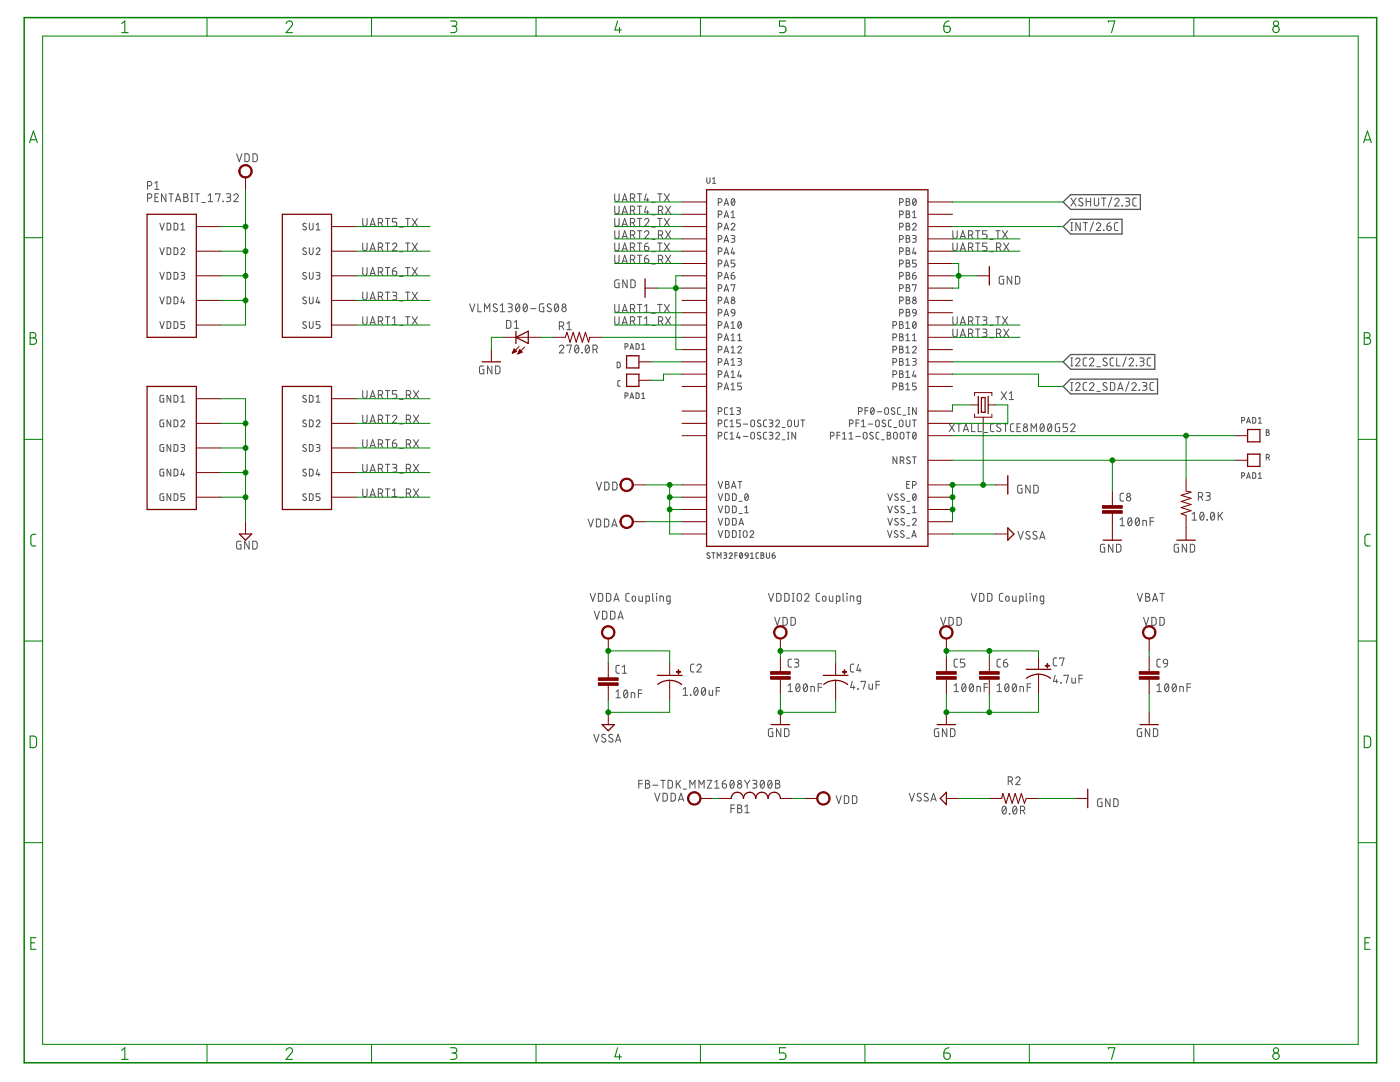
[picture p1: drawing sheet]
<svg xmlns="http://www.w3.org/2000/svg" width="279mm" height="216mm" viewBox="0 0 279 216" stroke-linecap="round" stroke-linejoin="round" font-family="sans-serif">
<g fill="none" stroke="#505050" stroke-width=".2">
<path d="M29.4 39.5h.5a.43 .43 0 0 0 .4-.4 .43 .43 0 0 0-.4-.4h-.5v1.5M29.4 37.1h.5a.43 .43 0 0 0 .4-.4 .43 .43 0 0 0-.4-.5h-.5v1.6M30.9 36.6l.4-.4v1.6M30.9 37.8h.8M30.9 39.4h.6M31.6 38.7h-.7v1.5h.7M33.1 38.7v1.5l-.9-1.5v1.5M33.7 38.7h.9M34.1 38.7v1.5M35.2 39.8h.7M36.7 38.7l.7 .1v.4l-.3 .2a.43 .43 0 0 1 .4 .4 .43 .43 0 0 1-.4 .4h-.4zM36.7 39.4h.4"/>
<path d="M38.1 38.7h.3M38.3 38.7v1.5M38.9 38.7h.9M39.4 38.7v1.5M41.6 39l.4-.3v1.5M43.1 38.8v-.1h.8l-.4 1.5M45.2 38.7h.6l.2 .2-.2 .4-.5 .1M45.6 39.4a.43 .43 0 0 1 .4 .4 .43 .43 0 0 1-.4 .4h-.4M46.7 39a.44 .44 0 0 1 .6-.3 .44 .44 0 0 1 .1 .7l-.7 .8h.9M47.2 30.7l.6 1.6 .5-1.6M48.9 30.7h.6l.2 .3v1l-.2 .2-.6 .1zM50.5 30.7h.6l.2 .3v1l-.2 .2-.6 .1z"/>
<path d="M122.7 38.7v1.1a.43 .43 0 0 0 .4 .4 .43 .43 0 0 0 .4-.4v-1.1M124.3 39.8h.8M125.8 39.5h.5a.43 .43 0 0 0 .4-.4 .43 .43 0 0 0-.4-.4h-.5v1.5M126.3 39.5l.4 .7M127.2 38.7h.9M127.7 38.7v1.5M129 38.7l-.4 1.2h.9M129.2 39.5v.7M131.2 38.7h.9M131.7 38.7v1.5M132.6 38.7l1 1.5M133.6 38.7l-1 1.5"/>
<path d="M141.1 35.5v.8l.2 .3 .4-.2v-.9M142.2 35.7l.3-.2v1.1M142.2 36.6h.6M146.1 39.7l.2-.1a.77 .77 0 0 1 0 1.4 .84 .84 0 0 1-.2-1.3zM146.6 39.9l-.6 .8M180.8 39.6l.7 .2v.2l-.3 .2a.37 .37 0 0 1 .4 .4 .37 .37 0 0 1-.4 .4h-.4zM182.3 39.7l.2-.1a.77 .77 0 0 1 0 1.4 .84 .84 0 0 1-.2-1.3zM182.8 39.9l-.6 .8M213.7 39.5l1.1 1.6M214.8 39.5l-1.1 1.6M216 39.7a.39 .39 0 0 0-.5-.1 .39 .39 0 0 0 0 .6l.5 .2a.39 .39 0 0 1 0 .6 .39 .39 0 0 1-.6 0l-.1-.1M216.8 39.5v1.6"/>
<path d="M217.7 39.5v1.6M218.4 39.5v1.2a.43 .43 0 0 0 .4 .4 .43 .43 0 0 0 .5-.4v-1.2M219.8 39.5h.9M220.3 39.5v1.6M221.9 39.3l-.7 2M222.5 39.9a.43 .43 0 0 1 .6-.4 .43 .43 0 0 1 .1 .7l-.7 .9h.8M224.6 39.5l.7 .1 .1 .2-.1 .4h-.6M226.8 39.5l-.5 .1-.2 .3v1l.2 .2h.5M31.9 44.5l.4 1.4 .5-1.4M31.9 49.4l.4 1.4 .5-1.4M31.9 54.4l.4 1.3 .5-1.3M31.9 59.3l.4 1.3 .5-1.3"/>
<path d="M33.3 44.5h.4l.4 .3v.9l-.3 .2h-.5zM33.3 49.4h.4l.4 .3v.9l-.3 .2h-.5zM33.3 54.4h.5l.3 .2v.9l-.3 .2h-.5zM33.3 59.3h.5l.3 .2v.9l-.3 .2h-.5zM34.7 44.5l.6 .1 .2 .2v.9l-.2 .2h-.6zM34.7 49.4l.6 .1 .2 .2v.9l-.2 .2h-.6zM34.7 54.4h.6l.2 .2v.9l-.2 .2h-.6zM34.7 59.3h.6l.2 .2v.9l-.2 .2h-.6zM35 40.2l.5-1.5 .6 1.5M36.1 49.7a.37 .37 0 0 1 .5-.2 .37 .37 0 0 1 .1 .6l-.6 .7h.8M36.1 54.4h.5l.3 .2-.2 .3h-.4M36.1 45.9h.8"/>
<path d="M36.1 44.9l.4-.4v1.4M36.4 59.3l-.3 1h.8M36.5 54.9a.38 .38 0 0 1 .4 .4 .38 .38 0 0 1-.4 .4h-.4M38.1 40.2h.3M40.3 40.4h.7M41.6 40.2h.8M44.5 40.2h.1zM61.1 44.7l-.4-.2-.2 .4 .5 .4a.34 .34 0 0 1 0 .5 .34 .34 0 0 1-.5 0l-.1-.1M61.1 49.6l-.5-.1-.1 .2 .1 .3 .4 .2a.35 .35 0 0 1 0 .5 .35 .35 0 0 1-.5 0l-.1-.1M61.1 54.5l-.5-.1-.1 .3 .1 .2 .4 .2a.35 .35 0 0 1 0 .5 .35 .35 0 0 1-.5 0l-.1-.1M61.1 59.4l-.5-.1-.1 .3 .1 .2 .4 .2a.35 .35 0 0 1 0 .6 .35 .35 0 0 1-.5-.1l-.1-.1M61.7 44.5v1a.37 .37 0 0 0 .4 .4 .37 .37 0 0 0 .4-.4v-1"/>
<path d="M61.7 49.4v1a.37 .37 0 0 0 .4 .4 .37 .37 0 0 0 .4-.4v-1M61.7 54.4v.9a.37 .37 0 0 0 .4 .4 .37 .37 0 0 0 .4-.4v-.9M61.7 59.3v.9a.37 .37 0 0 0 .4 .4 .37 .37 0 0 0 .4-.4v-.9M63.1 49.7a.37 .37 0 0 1 .5-.2 .37 .37 0 0 1 .1 .6l-.6 .7h.8M63.1 54.4h.6l.1 .2-.1 .3h-.5M63.1 45.9h.8M63.1 44.9l.4-.4v1.4M63.4 59.3l-.3 1h.8M63.5 54.9a.38 .38 0 0 1 .4 .4 .38 .38 0 0 1-.4 .4h-.4M72.4 43.6v1.1a.43 .43 0 0 0 .4 .4 .43 .43 0 0 0 .5-.4v-1.1M72.4 58.3v1.1a.43 .43 0 0 0 .4 .5 .43 .43 0 0 0 .5-.5v-1.1M72.4 48.5v1.1a.43 .43 0 0 0 .4 .5 .43 .43 0 0 0 .5-.5v-1.1"/>
<path d="M72.4 53.4v1.1a.43 .43 0 0 0 .4 .5 .43 .43 0 0 0 .5-.5v-1.1M73.9 45.1l.5-1.5 .5 1.5M73.9 59.9l.5-1.6 .5 1.6M73.9 50.1l.5-1.6 .5 1.6M73.9 55l.5-1.6 .5 1.6M74 44.7h.8M74 49.7h.8M74 59.5h.8M74 54.6h.8M75.5 44.4h.4a.43 .43 0 0 0 .5-.4 .43 .43 0 0 0-.5-.4h-.4v1.5M75.5 59.2h.4a.43 .43 0 0 0 .5-.5 .43 .43 0 0 0-.5-.4h-.4v1.6M75.5 49.4h.4a.43 .43 0 0 0 .5-.5 .43 .43 0 0 0-.5-.4h-.4v1.6"/>
<path d="M75.5 54.3h.4a.44 .44 0 0 0 .5-.5 .44 .44 0 0 0-.5-.4h-.4v1.6M76 44.4l.4 .7M76 59.2l.4 .7M76 49.4l.4 .7M76 54.3l.4 .7M76.9 43.6h.9M76.9 48.5h.9M76.9 58.3h.9M76.9 53.4h.9M77.3 43.6v1.5M77.3 48.5v1.6M77.3 53.4v1.6"/>
<path d="M77.3 58.3v1.6M78.3 58.3h.7l.2 .3-.2 .4h-.5M78.3 48.8a.43 .43 0 0 1 .6-.3 .43 .43 0 0 1 .2 .7l-.8 .9h.9M78.3 54.1h.5a.44 .44 0 0 1 .4 .5 .44 .44 0 0 1-.5 .4 .44 .44 0 0 1-.4-.5zM78.8 59a.43 .43 0 0 1 .4 .4 .43 .43 0 0 1-.4 .5h-.5M79 53.4l-.6 .3-.1 .4M79.2 43.6h-.9v.7h.5a.44 .44 0 0 1 .4 .4 .44 .44 0 0 1-.4 .4h-.5M79.8 55.1h.7M79.8 45.3h.7M79.8 50.2h.7M80.9 43.6h.9M80.9 48.5h.9"/>
<path d="M80.9 58.3h.9M80.9 53.4h.9M81.4 43.6v1.5M81.4 48.5v1.6M81.4 53.4v1.6M81.4 58.3v1.6M82.3 43.6l1 1.5M82.3 58.3l1 1.6M82.3 48.5l1 1.6M82.3 53.4l1 1.6M83.3 43.6l-1 1.5M83.3 58.3l-1 1.6"/>
<path d="M83.3 48.5l-1 1.6M83.3 53.4l-1 1.6M122.7 43.6v1.1a.43 .43 0 0 0 .4 .4 .43 .43 0 0 0 .4-.4v-1.1M122.7 48.5v1.1a.43 .43 0 0 0 .4 .5 .43 .43 0 0 0 .4-.5v-1.1M122.7 46v1.2a.43 .43 0 0 0 .4 .4 .43 .43 0 0 0 .4-.4v-1.2M122.7 50.9v1.2a.43 .43 0 0 0 .4 .4 .43 .43 0 0 0 .4-.4v-1.2M122.7 41.1v1.1a.43 .43 0 0 0 .4 .5 .43 .43 0 0 0 .4-.5v-1.1M123.5 55.8h-.5l-.3 .2v1.1l.2 .3h.6v-.9h-.2M124.2 45.1l.5-1.5 .5 1.5M124.2 50.1l.5-1.6 .5 1.6M124.2 47.6l.5-1.6 .5 1.6M124.2 52.5l.5-1.6 .5 1.6"/>
<path d="M124.2 40.2l.5-1.5 .5 1.5M124.2 42.7l.5-1.6 .5 1.6M124.3 47.2h.8M124.3 44.7h.8M124.3 49.7h.8M124.3 52.1h.8M124.3 42.3h.8M125.2 55.8v1.6l-.9-1.6v1.6M125.8 44.4h.5a.43 .43 0 0 0 .4-.4 .43 .43 0 0 0-.4-.4h-.5v1.5M125.8 49.4h.5a.43 .43 0 0 0 .4-.5 .43 .43 0 0 0-.4-.4h-.5v1.6M125.8 46.9h.5a.43 .43 0 0 0 .4-.4 .43 .43 0 0 0-.4-.5h-.5v1.6M125.8 51.8h.5a.45 .45 0 0 0 .4-.4 .45 .45 0 0 0-.4-.5h-.5v1.6"/>
<path d="M125.8 42h.5a.43 .43 0 0 0 .4-.4 .43 .43 0 0 0-.4-.5h-.5v1.6M125.9 55.8l.6 .1 .2 .2v1l-.2 .3h-.6zM126.3 44.4l.4 .7M126.3 49.4l.4 .7M126.3 46.9l.4 .7M126.3 51.8l.4 .7M126.3 42l.4 .7M127.2 46h.9M127.2 43.6h.9M127.2 48.5h.9M127.2 50.9h.9M127.2 41.1h.9"/>
<path d="M127.7 41.1v1.6M127.7 43.6v1.5M127.7 46v1.6M127.7 48.5v1.6M127.7 50.9v1.6M128.6 43.9a.43 .43 0 0 1 .6-.3 .43 .43 0 0 1 .2 .7l-.8 .8h.9M128.6 49.2h.5a.43 .43 0 0 1 .4 .4 .43 .43 0 0 1-.5 .4 .43 .43 0 0 1-.4-.4zM128.6 46.4a.43 .43 0 0 1 .6-.3 .43 .43 0 0 1 .2 .6l-.8 .9h.9M128.6 51.6h.5a.43 .43 0 0 1 .4 .5 .43 .43 0 0 1-.5 .4 .43 .43 0 0 1-.4-.4zM129 41.1l-.4 1.2h.9M129.2 42v.7M129.3 48.5l-.4 .1-.3 .6"/>
<path d="M129.3 50.9l-.5 .3-.2 .4M130.1 40.4h.7M130.1 42.9h.7M130.1 45.3h.7M130.1 52.7h.7M130.1 47.8h.7M130.1 50.2h.7M131.2 43.6h.9M131.2 48.5h.9M131.4 46.9h.4a.43 .43 0 0 0 .5-.4 .43 .43 0 0 0-.5-.5h-.4v1.6M131.4 51.8h.4a.44 .44 0 0 0 .5-.4 .44 .44 0 0 0-.5-.5h-.4v1.6M131.4 42h.4a.43 .43 0 0 0 .5-.4 .43 .43 0 0 0-.5-.5h-.4v1.6"/>
<path d="M131.7 43.6v1.5M131.7 48.5v1.6M131.9 46.9l.4 .7M131.9 51.8l.4 .7M131.9 42l.4 .7M132.6 43.6l1 1.5M132.6 48.5l1 1.6M132.8 46l1.1 1.6M132.8 50.9l1.1 1.6M132.8 41.1l1.1 1.6M133.6 43.6l-1 1.5M133.6 48.5l-1 1.6"/>
<path d="M133.9 46l-1.1 1.6M133.9 50.9l-1.1 1.6M133.9 41.1l-1.1 1.6M143.3 40.4h.4a.37 .37 0 0 0 .4-.4 .37 .37 0 0 0-.4-.4h-.4v1.4M143.3 42.8h.4a.37 .37 0 0 0 .4-.3 .37 .37 0 0 0-.4-.4h-.4v1.3M143.3 45.3h.4a.38 .38 0 0 0 .4-.4 .38 .38 0 0 0-.4-.4h-.4v1.4M143.3 47.8h.4a.38 .38 0 0 0 .4-.4 .38 .38 0 0 0-.4-.4h-.4v1.3M143.3 50.2h.4a.38 .38 0 0 0 .4-.4 .38 .38 0 0 0-.4-.4h-.4v1.4M143.3 52.7h.4a.38 .38 0 0 0 .4-.4 .38 .38 0 0 0-.4-.4h-.4v1.4M143.3 55.1h.4a.38 .38 0 0 0 .4-.4 .38 .38 0 0 0-.4-.3h-.4v1.3M143.3 57.6h.4a.37 .37 0 0 0 .4-.4 .37 .37 0 0 0-.4-.4h-.4v1.4M144.5 41l.5-1.4 .4 1.4"/>
<path d="M144.5 43.4l.5-1.3 .4 1.3M144.5 45.9l.5-1.4 .4 1.4M144.5 48.3l.5-1.3 .4 1.3M144.5 50.8l.5-1.4 .4 1.4M144.5 53.3l.5-1.4 .4 1.4M144.5 55.7l.5-1.3 .4 1.3M144.5 58.2l.5-1.4 .4 1.4M144.6 40.6h.7M144.6 43.1h.7M144.6 45.6h.7M144.6 48h.7M144.6 50.5h.7"/>
<path d="M144.6 52.9h.7M144.6 55.4h.7M144.6 57.8h.7M145.9 44.9a.37 .37 0 0 1 .5-.3 .37 .37 0 0 1 .2 .5l-.7 .8h.8M145.9 47h.5l.3 .2-.2 .4h-.4M145.9 54.9h.5a.38 .38 0 0 1 .3 .5 .38 .38 0 0 1-.4 .3 .38 .38 0 0 1-.4-.4zM145.9 42.4l.4-.3v1.3M145.9 43.4h.8M145.9 57v-.2h.8l-.4 1.4M146.2 49.4l-.3 1.1h.8M146.3 47.6a.37 .37 0 0 1 .4 .4 .37 .37 0 0 1-.4 .3h-.4M146.4 50.2v.6"/>
<path d="M146.5 54.4l-.3 .1-.3 .4M146.7 51.9h-.8v.6h.5a.38 .38 0 0 1 .3 .4 .38 .38 0 0 1-.3 .4h-.5M179.5 40.4h.4a.37 .37 0 0 0 .4-.4 .37 .37 0 0 0-.4-.4h-.4v1.4M179.5 42.8h.4a.37 .37 0 0 0 .4-.3 .37 .37 0 0 0-.4-.4h-.4v1.3M179.5 45.3h.4a.38 .38 0 0 0 .4-.4 .38 .38 0 0 0-.4-.4h-.4v1.4M179.5 47.8h.4a.38 .38 0 0 0 .4-.4 .38 .38 0 0 0-.4-.4h-.4v1.3M179.5 50.2h.4a.38 .38 0 0 0 .4-.4 .38 .38 0 0 0-.4-.4h-.4v1.4M179.5 52.7h.4a.38 .38 0 0 0 .4-.4 .38 .38 0 0 0-.4-.4h-.4v1.4M179.5 55.1h.4a.38 .38 0 0 0 .4-.4 .38 .38 0 0 0-.4-.3h-.4v1.3M179.5 57.6h.4a.37 .37 0 0 0 .4-.4 .37 .37 0 0 0-.4-.4h-.4v1.4M180.8 42.1l.7 .1v.3l-.3 .2a.37 .37 0 0 1 .4 .4 .37 .37 0 0 1-.4 .3h-.4zM180.8 44.5l.7 .2v.2l-.3 .2a.37 .37 0 0 1 .4 .4 .37 .37 0 0 1-.4 .4h-.4z"/>
<path d="M180.8 47l.7 .1v.3l-.3 .2a.37 .37 0 0 1 .4 .4 .37 .37 0 0 1-.4 .3h-.4zM180.8 49.4l.7 .2v.2l-.3 .3a.37 .37 0 0 1 .4 .3 .37 .37 0 0 1-.4 .4h-.4zM180.8 51.9l.7 .1v.3l-.3 .2a.37 .37 0 0 1 .4 .4 .37 .37 0 0 1-.4 .4h-.4zM180.8 54.4l.7 .1v.2l-.3 .2a.38 .38 0 0 1 .4 .4 .38 .38 0 0 1-.4 .4h-.4zM180.8 56.8l.7 .1v.3l-.3 .2a.38 .38 0 0 1 .4 .4 .38 .38 0 0 1-.4 .4h-.4zM180.8 59.3l.7 .1v.2l-.3 .3a.38 .38 0 0 1 .4 .3 .38 .38 0 0 1-.4 .4h-.4zM180.8 40.2h.4M180.8 57.4h.4M180.8 47.6h.4M180.8 52.5h.4M180.8 54.9h.4M180.8 42.7h.4"/>
<path d="M180.8 45.1h.4M180.8 50.1h.4M180.8 59.9h.4M182.1 44.9a.37 .37 0 0 1 .5-.3 .37 .37 0 0 1 .2 .5l-.7 .8h.8M182.1 47h.5l.3 .2-.2 .4h-.4M182.1 54.9h.5a.38 .38 0 0 1 .3 .5 .38 .38 0 0 1-.4 .3 .38 .38 0 0 1-.4-.4zM182.1 43.4h.8M182.1 57v-.2h.8l-.4 1.4M182.1 42.4l.4-.3v1.3M182.4 49.4l-.3 1.1h.8M182.5 47.6a.37 .37 0 0 1 .4 .4 .37 .37 0 0 1-.4 .3h-.4M182.6 50.2v.6"/>
<path d="M182.7 54.4l-.3 .1-.3 .4M182.9 51.9h-.8v.6h.5a.38 .38 0 0 1 .3 .4 .38 .38 0 0 1-.3 .4h-.5M190.2 46v1.2a.43 .43 0 0 0 .4 .4 .43 .43 0 0 0 .4-.4v-1.2M190.2 48.5v1.1a.43 .43 0 0 0 .4 .5 .43 .43 0 0 0 .4-.5v-1.1M191.6 47.6l.6-1.6 .5 1.6M191.6 50.1l.6-1.6 .5 1.6M191.8 47.2h.8M191.8 49.7h.8M193.3 46.9h.4a.43 .43 0 0 0 .5-.4 .43 .43 0 0 0-.5-.5h-.4v1.6M193.3 49.4h.4a.43 .43 0 0 0 .5-.5 .43 .43 0 0 0-.5-.4h-.4v1.6M193.8 46.9l.4 .7M193.8 49.4l.4 .7"/>
<path d="M194.7 46h.9M194.7 48.5h.9M195.1 46v1.6M195.1 48.5v1.6M197 46h-.9v.7h.5a.44 .44 0 0 1 .4 .5 .44 .44 0 0 1-.4 .4h-.5M197 48.5h-.9v.7h.5a.45 .45 0 0 1 .4 .4 .45 .45 0 0 1-.4 .5h-.5M197.5 47.8h.7M197.5 50.2h.7M198.7 46h.9M198.9 49.4h.4a.43 .43 0 0 0 .4-.5 .43 .43 0 0 0-.4-.4h-.4v1.6M199.2 46v1.6M199.4 49.4l.3 .7"/>
<path d="M200 46l1.1 1.6M200.3 55.1h-.7l-.1 .2-.1 1 .2 .3 .7 .1v-.9h-.3M200.3 48.5l1 1.6M201.1 46l-1.1 1.6M201.3 48.5l-1 1.6M201.9 55.1v1.6l-.9-1.6v1.6M202.6 55.1h.6l.3 .3v.8l-.3 .4-.6 .1zM213.7 46h.4M213.7 44.4h.4M213.9 44.4v1.6M215.6 44.4v1.6l-.9-1.6v1.6M216.2 44.4h.8"/>
<path d="M216.6 44.4v1.6M216.8 40.2h.9M218.2 44.3l-.7 1.9M218.8 44.8a.42 .42 0 0 1 .6-.3 .42 .42 0 0 1 .1 .6l-.7 .9h.9M220.2 45.9l.1 .1zM220.9 45.1h.5a.43 .43 0 0 1 .4 .5 .43 .43 0 0 1-.5 .4 .43 .43 0 0 1-.4-.4zM221.6 44.4l-.4 .2-.3 .5M223.1 44.4h-.5l-.2 .4v1l.2 .2h.5M223.9 41l.1 .1zM225 40.2a.45 .45 0 0 1 .4 .5 .45 .45 0 0 1-.4 .4h-.4M31.9 64.2l.4 1.3 .5-1.3M32.7 78.9l-.7 .1-.1 .9 .2 .3h.6v-.7h-.3"/>
<path d="M33.3 64.2h.5l.3 .2v.9l-.3 .2h-.5zM34.1 78.9v1.3l-.8-1.3v1.3M34.7 64.2h.6l.2 .2v.9l-.2 .2h-.6zM34.7 78.9h.6l.2 .2v.9l-.2 .2h-.6zM36.1 79.2l.4-.3v1.3M36.6 60v.6M36.9 64.2h-.8v.6h.5a.39 .39 0 0 1 .3 .4 .39 .39 0 0 1-.3 .3h-.5M61.1 64.3l-.5-.1-.1 .3 .5 .5a.37 .37 0 0 1 0 .5 .37 .37 0 0 1-.6-.2M61.1 79l-.5-.1-.1 .3 .5 .5a.34 .34 0 0 1 0 .5 .34 .34 0 0 1-.5 0l-.1-.1M61.7 64.2v1a.37 .37 0 0 0 .4 .3 .37 .37 0 0 0 .4-.3v-1M61.7 78.9h.6l.2 .2v.9l-.2 .2h-.6zM63.1 79.2l.4-.3v1.3"/>
<path d="M63.6 60v.6M63.9 64.2h-.8v.6h.4a.39 .39 0 0 1 .4 .4 .39 .39 0 0 1-.4 .3h-.4M72.4 77.9v1.2a.43 .43 0 0 0 .4 .4 .43 .43 0 0 0 .5-.4v-1.2M72.4 63.2v1.1a.43 .43 0 0 0 .4 .5 .43 .43 0 0 0 .5-.5v-1.1M73.9 79.5l.5-1.6 .5 1.6M73.9 64.8l.5-1.6 .5 1.6M74 79.1h.8M74 64.4h.8M75.5 78.8h.4a.43 .43 0 0 0 .5-.4 .43 .43 0 0 0-.5-.5h-.4v1.6M75.5 64.1h.4a.43 .43 0 0 0 .5-.5 .43 .43 0 0 0-.5-.4h-.4v1.6M76 78.8l.4 .7M76 64.1l.4 .7"/>
<path d="M76.9 77.9h.9M76.9 63.2h.9M77.3 63.2v1.6M77.3 77.9v1.6M78.3 64.8h.9M78.3 63.6l.5-.4v1.6M79.2 77.9h-.9v.7h.5a.44 .44 0 0 1 .4 .5 .44 .44 0 0 1-.4 .4h-.5M79.8 79.7h.7M79.8 64.9h.7M79.8 60h.7M80.9 63.2h.9M81.1 78.8h.4a.43 .43 0 0 0 .5-.4 .43 .43 0 0 0-.5-.5h-.4v1.6"/>
<path d="M81.4 63.2v1.6M81.6 78.8l.4 .7M82.3 63.2l1 1.6M82.5 77.9l1.1 1.6M83.3 63.2l-1 1.6M83.6 77.9l-1.1 1.6M93.7 60.6l.6 1.6 .5-1.6M95.4 60.6v1.6h.7M96.6 73h-.7l-.2 .2v1l.2 .4h.7v-.9h-.3M96.7 62.2v-1.6l.5 .9 .5-.9v1.6M98.2 73v1.6l-.9-1.6v1.6M98.9 73h.6l.3 .3v1l-.3 .2-.6 .1z"/>
<path d="M99.2 60.8l-.4-.2-.4 .4 .2 .3 .5 .3a.39 .39 0 0 1 0 .5 .39 .39 0 0 1-.5 0l-.2-.1M99.9 62.2h.8M99.9 61l.4-.4v1.6M101.1 63.9l.6 .1 .2 .2v1l-.2 .3h-.6zM101.4 60.6l.6 .1 .2 .2-.2 .4h-.5M101.8 61.3a.45 .45 0 0 1 .4 .5 .45 .45 0 0 1-.4 .4h-.4M102.7 65.5h.8M102.7 64.3l.4-.4v1.6M103.1 60.7l.2-.1a.96 .96 0 0 1 0 1.6 1.01 1.01 0 0 1-.2-1.5zM103.7 61l-.7 .8M104.6 60.7l.2-.1a.93 .93 0 0 1 0 1.6 1.01 1.01 0 0 1-.2-1.5zM105.2 61l-.7 .8"/>
<path d="M105.9 61.6h1.1M108.5 60.6h-.5l-.3 .3v.9l.2 .4h.6v-.9h-.2M110 60.8l-.4-.2-.3 .1-.1 .3 .1 .2 .6 .4a.39 .39 0 0 1 0 .5 .39 .39 0 0 1-.6 0l-.1-.1M110.8 60.7l.3-.1a.93 .93 0 0 1 0 1.6 1.01 1.01 0 0 1-.3-1.5zM111.4 61l-.7 .8M111.6 69.2a.43 .43 0 0 1 .6-.3 .43 .43 0 0 1 .2 .7l-.8 .8h.9M111.6 65.1h.5a.43 .43 0 0 0 .4-.4 .43 .43 0 0 0-.4-.5h-.5v1.6M112.2 65.1l.3 .7M113.1 64.6l.5-.4v1.6M113.1 65.8h.9M113.2 69v-.1h.8l-.4 1.5M114.9 69l.2-.1a.94 .94 0 0 1 0 1.5 .99 .99 0 0 1-.2-1.4z"/>
<path d="M115.4 69.2l-.7 .9M116.1 70.3l.1 .1zM117 69l.2-.1a.94 .94 0 0 1 0 1.5 .96 .96 0 0 1-.2-1.4zM117.6 69.2l-.7 .9M118.3 69.7h.5a.43 .43 0 0 0 .4-.4 .43 .43 0 0 0-.4-.4h-.5v1.5M118.9 69.7l.3 .7M122.7 60.7v1.2a.43 .43 0 0 0 .4 .4 .43 .43 0 0 0 .4-.4v-1.2M122.7 63.2v1.1a.43 .43 0 0 0 .4 .5 .43 .43 0 0 0 .4-.5v-1.1M123.2 72.3h.4l.2 .2v.7l-.2 .2h-.4zM123.8 75.9l-.4 .1-.1 .2v.7l.5 .2M124.2 62.3l.5-1.6 .5 1.6M124.2 64.8l.5-1.6 .5 1.6"/>
<path d="M124.3 64.4h.8M124.3 61.9h.8M124.7 69.2l.6-.1v-.4l-.6-.1v1.1M124.7 79l.6-.1v-.4l-.6-.1v1.1M125.7 69.7l.4-1.1 .4 1.1M125.7 79.5l.4-1.1 .4 1.1M125.8 61.6h.5a.43 .43 0 0 0 .4-.4 .43 .43 0 0 0-.4-.5h-.5v1.6M125.8 64.1h.5a.43 .43 0 0 0 .4-.5 .43 .43 0 0 0-.4-.4h-.5v1.6M125.8 69.4h.6M125.8 79.2h.6M126.3 61.6l.4 .7M126.3 64.1l.4 .7"/>
<path d="M126.9 68.6h.5l.1 .2v.7l-.1 .2h-.5zM126.9 78.4h.5l.1 .2v.7l-.1 .2h-.5zM127.2 63.2h.9M127.2 60.7h.9M127.7 60.7v1.6M127.7 63.2v1.6M128.1 69.7h.6M128.1 68.8l.3-.2v1.1M128.1 78.6l.3-.2v1.1M128.1 79.5h.6M128.6 62.3h.9M128.6 64.8h.9"/>
<path d="M128.6 61.1l.5-.4v1.6M128.6 63.6l.5-.4v1.6M130.1 64.9h.7M130.1 62.5h.7M131.2 60.7h.9M131.4 64.1h.4a.43 .43 0 0 0 .5-.5 .43 .43 0 0 0-.5-.4h-.4v1.6M131.7 60.7v1.6M131.9 64.1l.4 .7M132.6 60.7l1 1.6M132.8 63.2l1.1 1.6M133.6 60.7l-1 1.6M133.9 63.2l-1.1 1.6"/>
<path d="M143.3 60h.4a.37 .37 0 0 0 .4-.4 .37 .37 0 0 0-.4-.3h-.4v1.3M143.3 62.5h.4a.37 .37 0 0 0 .4-.4 .37 .37 0 0 0-.4-.4h-.4v1.4M143.3 64.9h.4a.37 .37 0 0 0 .4-.4 .37 .37 0 0 0-.4-.3h-.4v1.3M143.3 67.4h.4a.37 .37 0 0 0 .4-.4 .37 .37 0 0 0-.4-.4h-.4v1.4M143.3 69.8h.4a.37 .37 0 0 0 .4-.3 .37 .37 0 0 0-.4-.4h-.4v1.3M143.3 72.3h.4a.37 .37 0 0 0 .4-.4 .37 .37 0 0 0-.4-.4h-.4v1.4M143.3 74.7h.4a.37 .37 0 0 0 .4-.3 .37 .37 0 0 0-.4-.4h-.4v1.3M143.3 77.2h.4a.38 .38 0 0 0 .4-.4 .38 .38 0 0 0-.4-.4h-.4v1.4M144.5 60.6l.5-1.3 .4 1.3M144.5 63.1l.5-1.4 .4 1.4M144.5 65.5l.5-1.3 .4 1.3M144.5 68l.5-1.4 .4 1.4"/>
<path d="M144.5 70.4l.5-1.3 .4 1.3M144.5 72.9l.5-1.4 .4 1.4M144.5 75.3l.5-1.3 .4 1.3M144.5 77.8l.5-1.4 .4 1.4M144.6 60.3h.7M144.6 62.7h.7M144.6 65.2h.7M144.6 67.6h.7M144.6 70.1h.7M144.6 72.5h.7M144.6 75h.7M144.6 77.4h.7"/>
<path d="M145.9 70.4h.8M145.9 64.5l.4-.3v1.3M145.9 66.9l.4-.3v1.4M145.9 69.4l.4-.3v1.3M145.9 71.8l.4-.3v1.4M145.9 74.3l.4-.3v1.3M145.9 76.8l.4-.4v1.4M145.9 65.5h.8M145.9 68h.8M145.9 72.9h.8M145.9 75.3h.8M145.9 77.8h.8"/>
<path d="M146 61.8l.3-.1 .3 .1 .1 .7-.7-.1zM146.7 62.5l-.1 .3-.5 .3M147.2 69.4a.37 .37 0 0 1 .6-.3 .37 .37 0 0 1 .1 .6l-.7 .7h.8M147.2 71.5l.6 .1 .2 .2-.2 .3h-.4M147.2 68h.8M147.2 66.9l.4-.3v1.4M147.4 64.3l.2-.1a.82 .82 0 0 1 0 1.3 .84 .84 0 0 1-.2-1.2zM147.5 74l-.3 1h.8M147.6 72.1a.37 .37 0 0 1 .4 .4 .37 .37 0 0 1-.4 .4h-.4M147.8 74.7v.6M147.9 64.5l-.6 .7M148 76.4h-.8v.6h.5a.38 .38 0 0 1 .3 .4 .38 .38 0 0 1-.3 .4h-.5"/>
<path d="M178.2 64.9h.4a.37 .37 0 0 0 .4-.4 .37 .37 0 0 0-.4-.3h-.4v1.3M178.2 67.4h.4a.37 .37 0 0 0 .4-.4 .37 .37 0 0 0-.4-.4h-.4v1.4M178.2 69.8h.4a.37 .37 0 0 0 .4-.3 .37 .37 0 0 0-.4-.4h-.4v1.3M178.2 72.3h.4a.37 .37 0 0 0 .4-.4 .37 .37 0 0 0-.4-.4h-.4v1.4M178.2 74.7h.4a.37 .37 0 0 0 .4-.3 .37 .37 0 0 0-.4-.4h-.4v1.3M178.2 77.2h.4a.38 .38 0 0 0 .4-.4 .38 .38 0 0 0-.4-.4h-.4v1.4M179.5 60h.4a.37 .37 0 0 0 .4-.4 .37 .37 0 0 0-.4-.3h-.4v1.3M179.5 62.5h.4a.37 .37 0 0 0 .4-.4 .37 .37 0 0 0-.4-.4h-.4v1.4M179.5 64.2l.6 .1v.4l-.2 .1a.38 .38 0 0 1 .4 .4 .38 .38 0 0 1-.4 .3h-.4zM179.5 66.6l.6 .1v.4l-.2 .1a.38 .38 0 0 1 .4 .4 .38 .38 0 0 1-.4 .4h-.4zM179.5 69.1l.6 .1v.4l-.2 .1a.37 .37 0 0 1 .4 .4 .37 .37 0 0 1-.4 .3h-.4zM179.5 71.5l.6 .1v.4l-.2 .1a.37 .37 0 0 1 .4 .4 .37 .37 0 0 1-.4 .4h-.4z"/>
<path d="M179.5 74l.6 .1v.4l-.2 .1a.37 .37 0 0 1 .4 .4 .37 .37 0 0 1-.4 .3h-.4zM179.5 76.4l.6 .2v.3l-.2 .1a.37 .37 0 0 1 .4 .4 .37 .37 0 0 1-.4 .4h-.4zM179.5 69.7h.4M179.5 74.6h.4M179.5 72.1h.4M179.5 77h.4M179.5 64.8h.4M179.5 67.2h.4M180.8 70.4h.7M180.8 65.5h.7M180.8 68h.7M180.8 72.9h.7"/>
<path d="M180.8 75.3h.7M180.8 77.8h.7M180.8 64.5l.4-.3v1.3M180.8 66.9l.4-.3v1.4M180.8 69.4l.4-.3v1.3M180.8 71.8l.4-.3v1.4M180.8 74.3l.4-.3v1.3M180.8 76.8l.4-.4v1.4M180.8 61.7l.7 .1v.3l-.3 .2a.38 .38 0 0 1 .4 .4 .38 .38 0 0 1-.4 .4h-.4zM180.8 62.3h.4M182.1 69.4a.37 .37 0 0 1 .5-.3 .37 .37 0 0 1 .2 .6l-.7 .7h.8M182.1 71.5l.6 .1 .2 .2-.2 .3h-.4"/>
<path d="M182.1 68h.8M182.1 66.9l.4-.3v1.4M182.2 61.8l.3-.1 .3 .1 .1 .7-.7-.1zM182.3 64.3l.2-.1a.79 .79 0 0 1 0 1.3 .86 .86 0 0 1-.2-1.2zM182.4 74l-.3 1h.8M182.5 72.1a.37 .37 0 0 1 .4 .4 .37 .37 0 0 1-.4 .4h-.4M182.6 74.7v.6M182.8 64.5l-.6 .7M182.9 62.5l-.1 .3-.5 .3M182.9 76.4h-.8v.6h.5a.38 .38 0 0 1 .3 .4 .38 .38 0 0 1-.3 .4h-.5M190.2 63.2v1.1a.43 .43 0 0 0 .4 .5 .43 .43 0 0 0 .4-.5v-1.1M190.2 65.7v1.1a.43 .43 0 0 0 .4 .4 .43 .43 0 0 0 .4-.4v-1.1"/>
<path d="M191.6 64.8l.6-1.6 .5 1.6M191.6 67.2l.6-1.5 .5 1.5M191.8 64.4h.8M191.8 66.8h.8M193.3 64.1h.4a.43 .43 0 0 0 .5-.5 .43 .43 0 0 0-.5-.4h-.4v1.6M193.3 66.5h.4a.43 .43 0 0 0 .5-.4 .43 .43 0 0 0-.5-.4h-.4v1.5M193.8 64.1l.4 .7M193.8 66.5l.4 .7M194.7 63.2h.9M194.7 65.7h.9M195.1 63.2v1.6M195.1 65.7v1.5"/>
<path d="M196.1 63.2h.7l.2 .3-.2 .4h-.5M196.1 65.7h.7l.2 .2-.2 .4-.5 .1M196.5 63.9a.43 .43 0 0 1 .5 .4 .43 .43 0 0 1-.5 .5h-.4M196.5 66.4a.43 .43 0 0 1 .5 .4 .43 .43 0 0 1-.5 .4h-.4M197.5 64.9h.7M197.5 67.4h.7M198.7 63.2h.9M198.9 66.5h.4a.43 .43 0 0 0 .4-.4 .43 .43 0 0 0-.4-.4h-.4v1.5M199.2 63.2v1.6M199.4 66.5l.3 .7M199.8 78.2l1.1 1.5M200 63.2l1.1 1.6"/>
<path d="M200.3 65.7l1 1.5M200.9 78.2l-1.1 1.5M201.1 63.2l-1.1 1.6M201.3 65.7l-1 1.5M201.4 78.5l.4-.3v1.5M201.4 79.7h.9M213.7 73h.4M213.7 71.4h.4M213.7 77.9h.4M213.7 76.3h.4M213.9 71.4v1.6M213.9 76.3v1.6"/>
<path d="M214.7 71.8a.42 .42 0 0 1 .6-.3 .42 .42 0 0 1 .1 .6l-.7 .9h.8M214.7 76.7a.42 .42 0 0 1 .6-.3 .42 .42 0 0 1 .1 .6l-.7 .9h.8M216.9 71.4l-.5 .1-.2 .3v1l.2 .2h.5M216.9 76.3h-.5l-.2 .4v1l.2 .2h.5M217.4 71.8a.43 .43 0 0 1 .6-.4 .43 .43 0 0 1 .2 .7l-.8 .9h.9M217.4 76.7a.43 .43 0 0 1 .6-.3 .43 .43 0 0 1 .2 .6l-.8 .9h.9M218.9 73.2h.7M218.9 78.1h.7M220.9 71.6l-.4-.2-.3 .1v.3v.2l.6 .3a.39 .39 0 0 1 0 .6 .39 .39 0 0 1-.5 0l-.2-.1M220.9 76.5l-.5-.2-.2 .4v.2l.6 .3a.39 .39 0 0 1 .1 .6 .39 .39 0 0 1-.6 0l-.2-.1M221.6 76.3l.6 .1 .3 .2v1l-.3 .3h-.6zM222.2 71.4l-.4 .1-.2 .3 .1 1.1 .5 .1"/>
<path d="M222.9 71.4v1.6h.7M223.1 77.9l.5-1.6 .5 1.6M223.2 77.5h.8M224.8 71.2l-.7 2M225.3 76.2l-.7 1.9M225.3 71.8a.43 .43 0 0 1 .6-.4 .43 .43 0 0 1 .2 .7l-.8 .9h.9M225.9 76.7a.43 .43 0 0 1 .6-.3 .43 .43 0 0 1 .1 .6l-.7 .9h.9M226.8 72.9l.1 .1zM227.3 77.8l.1 .1zM227.5 71.4l.6 .1 .2 .2-.2 .4h-.5M227.9 72.1a.44 .44 0 0 1 .4 .5 .44 .44 0 0 1-.4 .4h-.4M228 76.3l.7 .1 .2 .2-.2 .4h-.5"/>
<path d="M228.4 77a.43 .43 0 0 1 .5 .5 .43 .43 0 0 1-.5 .4h-.4M229.7 71.4l-.5 .1-.2 .3v1l.2 .2h.5M230.2 76.3h-.5l-.2 .4v1l.2 .2h.5M32.7 83.8l-.7 .1-.1 1 .2 .2 .6 .1v-.8h-.3M32.7 88.7l-.7 .2-.1 .9 .2 .2 .6 .1v-.8h-.3M32.7 93.6l-.7 .2-.1 .9 .2 .3h.6v-.8h-.3M32.7 98.5l-.7 .2-.1 .9 .2 .2 .6 .1v-.8h-.3M34.1 83.8v1.4l-.8-1.4v1.4M34.1 88.7v1.4l-.8-1.4v1.4M34.1 93.6v1.4l-.8-1.4v1.4M34.1 98.5v1.4l-.8-1.4v1.4M34.7 83.8h.6l.2 .2v.9l-.2 .2-.6 .1z"/>
<path d="M34.7 88.7h.6l.2 .2v.9l-.2 .2-.6 .1zM34.7 93.6h.6l.2 .3v.8l-.2 .2-.6 .1zM34.7 98.5l.6 .1 .2 .2v.9l-.2 .1-.6 .1zM36.1 84.1a.37 .37 0 0 1 .5-.3 .37 .37 0 0 1 .1 .6l-.6 .8h.8M36.1 88.7h.6l.2 .2-.2 .4h-.4M36.1 80.2h.8M36.4 93.6l-.3 1.1h.8M36.5 89.3a.38 .38 0 0 1 .4 .4 .38 .38 0 0 1-.4 .4h-.4M36.6 94.4v.6M36.9 98.5h-.8v.6h.5a.38 .38 0 0 1 .3 .4 .38 .38 0 0 1-.3 .4h-.5M61.1 83.9l-.5-.1-.1 .3 .1 .3 .4 .2a.35 .35 0 0 1 0 .5 .35 .35 0 0 1-.5 0l-.1-.1M61.1 88.8l-.5-.1-.1 .3 .1 .3 .4 .2a.35 .35 0 0 1 0 .5 .35 .35 0 0 1-.5 0l-.1-.1"/>
<path d="M61.1 93.7l-.5-.1-.1 .3 .5 .5a.37 .37 0 0 1 0 .6 .37 .37 0 0 1-.6-.2M61.1 98.6h-.5l-.1 .2 .5 .5a.34 .34 0 0 1 0 .5 .34 .34 0 0 1-.5 0l-.1-.1M61.7 83.8h.6l.2 .2v.9l-.2 .2-.6 .1zM61.7 88.7h.6l.2 .2v.9l-.2 .2-.6 .1zM61.7 93.6h.6l.2 .3v.8l-.2 .2-.6 .1zM61.7 98.5l.6 .1 .2 .2v.9l-.2 .1-.6 .1zM63.1 84.1a.37 .37 0 0 1 .5-.3 .37 .37 0 0 1 .1 .6l-.6 .8h.8M63.1 88.7h.6l.1 .2-.1 .4h-.5M63.1 80.2h.8M63.4 93.6l-.3 1.1h.8M63.5 89.3a.38 .38 0 0 1 .4 .4 .38 .38 0 0 1-.4 .4h-.4M63.6 94.4v.6"/>
<path d="M63.9 98.5h-.8v.6h.4a.37 .37 0 0 1 .4 .4 .37 .37 0 0 1-.4 .4h-.4M72.4 92.6v1.2a.43 .43 0 0 0 .4 .4 .43 .43 0 0 0 .5-.4v-1.2M72.4 97.6v1.1a.43 .43 0 0 0 .4 .4 .43 .43 0 0 0 .5-.4v-1.1M72.4 82.8v1.2a.43 .43 0 0 0 .4 .4 .43 .43 0 0 0 .5-.4v-1.2M72.4 87.7v1.2a.43 .43 0 0 0 .4 .4 .43 .43 0 0 0 .5-.4v-1.2M73.9 94.2l.5-1.6 .5 1.6M73.9 99.1l.5-1.5 .5 1.5M73.9 84.4l.5-1.6 .5 1.6M73.9 89.3l.5-1.6 .5 1.6M74 93.8h.8M74 98.7h.8M74 84h.8"/>
<path d="M74 88.9h.8M75.5 93.5h.4a.43 .43 0 0 0 .5-.4 .43 .43 0 0 0-.5-.5h-.4v1.6M75.5 98.4h.4a.43 .43 0 0 0 .5-.4 .43 .43 0 0 0-.5-.4h-.4v1.5M75.5 83.7h.4a.44 .44 0 0 0 .5-.4 .44 .44 0 0 0-.5-.5h-.4v1.6M75.5 88.6h.4a.43 .43 0 0 0 .5-.4 .43 .43 0 0 0-.5-.5h-.4v1.6M76 93.5l.4 .7M76 98.4l.4 .7M76 83.7l.4 .7M76 88.6l.4 .7M76.9 82.8h.9M76.9 92.6h.9M76.9 97.6h.9"/>
<path d="M76.9 87.7h.9M77.3 82.8v1.6M77.3 87.7v1.6M77.3 92.6v1.6M77.3 97.6v1.5M78.3 92.6l.7 .1 .2 .2-.2 .4h-.5M78.3 83.2a.43 .43 0 0 1 .6-.3 .43 .43 0 0 1 .2 .6l-.8 .9h.9M78.3 88.4h.5a.44 .44 0 0 1 .4 .5 .44 .44 0 0 1-.5 .4 .44 .44 0 0 1-.4-.4zM78.3 99.1h.9M78.3 97.9l.5-.3v1.5M78.8 93.3a.43 .43 0 0 1 .4 .5 .43 .43 0 0 1-.4 .4h-.5M79 87.7l-.6 .3-.1 .4"/>
<path d="M79.8 84.6h.7M79.8 94.4h.7M79.8 99.3h.7M79.8 89.5h.7M81.1 93.5h.4a.43 .43 0 0 0 .5-.4 .43 .43 0 0 0-.5-.5h-.4v1.6M81.1 98.4h.4a.43 .43 0 0 0 .5-.4 .43 .43 0 0 0-.5-.4h-.4v1.5M81.1 83.7h.4a.44 .44 0 0 0 .5-.4 .44 .44 0 0 0-.5-.5h-.4v1.6M81.1 88.6h.4a.43 .43 0 0 0 .5-.4 .43 .43 0 0 0-.5-.5h-.4v1.6M81.6 93.5l.4 .7M81.6 98.4l.4 .7M81.6 83.7l.4 .7M81.6 88.6l.4 .7"/>
<path d="M82.5 92.6l1.1 1.6M82.5 97.6l1.1 1.5M82.5 82.8l1.1 1.6M82.5 87.7l1.1 1.6M83.6 92.6l-1.1 1.6M83.6 97.6l-1.1 1.5M83.6 82.8l-1.1 1.6M83.6 87.7l-1.1 1.6M119 96.2l.5 1.6 .6-1.6M120.7 96.2h.6l.2 .3v.8l-.2 .4-.6 .1zM122.3 96.2h.6l.2 .3v.8l-.2 .4-.6 .1zM143.3 82.1h.4a.38 .38 0 0 0 .4-.4 .38 .38 0 0 0-.4-.4h-.4v1.4"/>
<path d="M143.3 84.6h.4a.38 .38 0 0 0 .4-.4 .38 .38 0 0 0-.4-.4h-.4v1.4M143.3 87h.4a.38 .38 0 0 0 .4-.4 .38 .38 0 0 0-.4-.3h-.4v1.3M143.3 96.1l.5 1.3 .4-1.3M143.3 98.5l.5 1.4 .4-1.4M144.8 98.5l.5 .1 .2 .2v.9l-.2 .1-.5 .1zM144.8 96.1l.6 .1 .1 .2-.3 .3a.38 .38 0 0 1 .3 .3 .38 .38 0 0 1-.3 .4h-.4zM144.8 96.7h.4M145.2 81.3l-.5 .1-.1 .2v.9l.2 .2h.4M145.2 83.8h-.5l-.1 .3v.9l.2 .1 .4 .1M145.2 86.3h-.5l-.1 .3v.8l.2 .2h.4M145.7 82.7h.8M145.7 81.6l.4-.3v1.4"/>
<path d="M145.7 84.1l.4-.3v1.4M145.7 86.6l.4-.3v1.3M145.7 85.2h.8M145.7 87.6h.8M146 97.4l.4-1.3 .5 1.3M146.1 97.1h.7M146.2 98.5l.5 .1 .2 .2v.7l-.2 .3-.5 .1zM147 81.3h.5l.3 .3-.2 .3-.4 .1M147.3 96.1h.7M147.3 86.3l-.3 1h.8M147.4 82a.37 .37 0 0 1 .4 .3 .37 .37 0 0 1-.4 .4h-.4M147.5 87v.6"/>
<path d="M147.7 96.1v1.3M147.8 83.8h-.8v.6h.5a.38 .38 0 0 1 .3 .4 .38 .38 0 0 1-.3 .4h-.5M148.4 84.6h.8M148.4 87.1h.8M148.8 98.6l.2-.1a.8 .8 0 0 1 0 1.4 .82 .82 0 0 1-.2-1.3zM149.3 98.8l-.6 .8M149.9 83.9l.3-.1 .3 .1 .1 .9a.37 .37 0 0 1-.4 .4 .37 .37 0 0 1-.4-.4zM149.9 86.4l.3-.1 .3 .1 .1 .8a.37 .37 0 0 1-.4 .4 .37 .37 0 0 1-.4-.4zM151.8 83.9l-.5-.1-.1 .3 .1 .3 .4 .2a.35 .35 0 0 1 .1 .5 .35 .35 0 0 1-.6 0l-.1-.1M151.8 86.4l-.5-.1-.1 .3 .1 .2 .4 .2a.35 .35 0 0 1 .1 .6 .35 .35 0 0 1-.6-.1l-.1-.1M153 83.8h-.5l-.1 .3v.9l.2 .1 .4 .1M153 86.3h-.5l-.1 .3v.8l.2 .2h.4"/>
<path d="M153.5 83.8h.4l.3 .2-.1 .4h-.5M153.5 86.3h.4l.3 .2-.1 .3h-.5M153.9 84.4a.37 .37 0 0 1 .3 .4 .37 .37 0 0 1-.3 .4h-.4M153.9 86.8a.38 .38 0 0 1 .3 .4 .38 .38 0 0 1-.3 .4h-.4M154.8 84.1a.37 .37 0 0 1 .6-.3 .37 .37 0 0 1 0 .6l-.6 .8h.8M154.8 86.6a.37 .37 0 0 1 .5-.3 .37 .37 0 0 1 .1 .5l-.6 .8h.8M156.1 85.3h.6M156.1 87.8h.6M157.2 86.3h.3M157.2 87.6h.3M157.3 83.9l.3-.1 .2 .1 .1 .9a.37 .37 0 0 1-.3 .4 .37 .37 0 0 1-.4-.4zM157.3 86.3v1.3"/>
<path d="M158.6 83.8v1a.38 .38 0 0 0 .3 .4 .38 .38 0 0 0 .4-.4v-1M158.8 86.3v1.3l-.8-1.3v1.3M159.9 83.8h.7M160.2 83.8v1.4M165.7 87h.4a.38 .38 0 0 0 .4-.4 .38 .38 0 0 0-.4-.3h-.4v1.3M167 86.8h.6M167.6 86.3h-.6v1.3M168.1 86.6l.4-.3v1.3M168.1 87.6h.8M169.5 87.6h.7M169.5 86.6l.3-.3v1.3M169.5 84.6h.4a.38 .38 0 0 0 .4-.4 .38 .38 0 0 0-.4-.4h-.4v1.4"/>
<path d="M170.8 87.1h.9M170.8 84.4h.6M171.3 82.1h.4a.38 .38 0 0 0 .4-.4 .38 .38 0 0 0-.4-.4h-.4v1.4M171.4 83.8h-.6v1.4M171.9 85.2h.8M171.9 84.1l.4-.3v1.4M172.4 86.4l.3-.1 .2 .1 .1 .8a.38 .38 0 0 1-.3 .4 .38 .38 0 0 1-.4-.4zM172.6 82h.6M173.2 81.3h-.6v1.4M173.3 84.6h.9M173.9 81.4h.1a.69 .69 0 0 1 .5 .6 .69 .69 0 0 1-.5 .7l-.2-.4zM174.2 86.4a.34 .34 0 0 0-.5-.1 .34 .34 0 0 0 .1 .5l.4 .2a.37 .37 0 0 1-.1 .6 .37 .37 0 0 1-.5-.2"/>
<path d="M174.4 81.6l-.6 .8M174.9 83.9l.2-.1 .3 .1 .1 .9a.37 .37 0 0 1-.4 .4 .37 .37 0 0 1-.3-.4zM175.1 82.2h.9M175.4 86.3h-.4l-.2 .3 .1 .8 .1 .2h.4M175.9 87.8h.6M176.7 81.4l.2-.1 .3 .1 .1 .9a.38 .38 0 0 1-.4 .4 .38 .38 0 0 1-.3-.4zM176.7 83.9l-.4-.1-.2 .3 .1 .3 .4 .2a.38 .38 0 0 1 0 .6 .38 .38 0 0 1-.6-.2M177.1 86.3l.6 .1v.2l-.3 .2a.38 .38 0 0 1 .4 .4 .38 .38 0 0 1-.4 .4h-.3zM177.1 86.8h.3M177.2 98.5l.4 1.4 .5-1.4M177.9 83.8h-.4l-.2 .3v.9l.2 .1 .4 .1M178.4 85.3h.5"/>
<path d="M178.4 86.4l.3-.1 .3 .1 .1 .8a.37 .37 0 0 1-.4 .4 .37 .37 0 0 1-.4-.4zM178.5 81.5l-.4-.1-.2 .2v.2l.5 .3a.37 .37 0 0 1 0 .6 .37 .37 0 0 1-.6-.2M179 91.2v1.3l-.8-1.3v1.3M179.2 98.6h-.4l-.2 .2 .5 .5a.33 .33 0 0 1 .1 .5 .33 .33 0 0 1-.5 0l-.2-.1M179.6 83.9l.3-.1 .2 .1 .1 .9a.37 .37 0 0 1-.4 .4 .37 .37 0 0 1-.3-.4zM179.7 91.9h.3a.37 .37 0 0 0 .4-.4 .37 .37 0 0 0-.4-.3h-.3v1.3M179.7 81.3l-.4 .1-.2 .2v.9l.2 .2h.4M179.7 86.4l.3-.1 .3 .1 .1 .8a.38 .38 0 0 1-.4 .4 .38 .38 0 0 1-.4-.4zM180.1 91.9l.3 .6M180.2 82.8h.6M180.4 98.6h-.4l-.2 .2 .6 .5a.33 .33 0 0 1 0 .5 .33 .33 0 0 1-.5 0l-.1-.1M180.8 83.8v1a.38 .38 0 0 0 .4 .4 .38 .38 0 0 0 .4-.4v-1"/>
<path d="M180.9 86.3h.7M181 96.7h.4M181.2 81.3h.3M181.2 82.7h.3M181.3 86.3v1.3M181.4 81.3v1.4M181.5 96.1h-.5v1.3h.5M181.6 91.3l-.5-.1-.1 .3 .1 .2 .4 .2a.37 .37 0 0 1 0 .6 .37 .37 0 0 1-.6-.2M182.1 96.8h.4a.37 .37 0 0 0 .4-.4 .37 .37 0 0 0-.4-.3h-.4v1.3M182.1 83.8h.8M182.1 91.2h.8M182.3 86.3h.2a.79 .79 0 0 1 0 1.3 .86 .86 0 0 1-.2-1.3z"/>
<path d="M182.3 98.6l.2-.1a.77 .77 0 0 1 0 1.4 .84 .84 0 0 1-.2-1.3zM182.5 83.8v1.4M182.5 91.2v1.3M182.8 86.6l-.6 .7M182.8 98.8l-.6 .8M182.9 81.3v1.4l-.8-1.4v1.4M189.4 84.6l1.1 1.5M190.5 84.6l-1.1 1.5M190.9 84.6h.9M191.4 84.6v1.5M192.3 86.1l.5-1.5 .5 1.5M192.4 85.7h.8"/>
<path d="M193.9 84.6v1.5h.7M195.2 84.6v1.5h.7M196.4 86.3h.7M198.4 84.6h-.5l-.2 .3v1l.3 .2h.4M199.7 84.7a.39 .39 0 0 0-.6-.1 .39 .39 0 0 0 0 .6l.5 .3a.39 .39 0 0 1 0 .6 .39 .39 0 0 1-.6-.1l-.1-.1M200.2 84.6h.9M200.7 84.6v1.5M202.4 84.6h-.5l-.2 .3v1l.3 .2h.4M203 85.3h.5M203.7 84.6h-.7v1.5h.7M204 96.8h-.7l-.2 .2v1l.2 .4h.7v-.9h-.3M205.6 96.8v1.6l-.9-1.6v1.6"/>
<path d="M205.8 86.1v-1.5l.5 .8 .5-.8v1.5M206.3 96.8l.6 .1 .3 .2v.9l-.3 .4h-.6zM207.7 84.6h.3a.94 .94 0 0 1 0 1.5 1.03 1.03 0 0 1-.3-1.5zM208.3 84.9l-.7 .9M209.3 84.6h.2a.91 .91 0 0 1 0 1.5 1.01 1.01 0 0 1-.2-1.5zM209.8 84.9l-.7 .9M211.5 84.6h-.7l-.2 .2v1.1l.2 .2h.7v-.8h-.3M213 84.6h-.8v.7h.5a.44 .44 0 0 1 .4 .4 .44 .44 0 0 1-.4 .4h-.5M213.7 84.9a.43 .43 0 0 1 .6-.3 .43 .43 0 0 1 .1 .7l-.7 .8h.8M224.2 98.4h-.4l-.3 .4 .1 1 .3 .2h.3M239.2 99.1h.4a.43 .43 0 0 0 .5-.4 .43 .43 0 0 0-.5-.4h-.4v1.5M239.7 99.1l.4 .7"/>
<path d="M240.7 98.3h.6l.2 .2-.2 .4-.4 .1M241.1 99a.43 .43 0 0 1 .5 .4 .43 .43 0 0 1-.5 .4h-.4M247.8 83.9l.6-.1v-.4l-.6-.1v1.1M247.8 95l.6-.2v-.3l-.6-.2v1.2M248.8 84.4l.4-1.1 .3 1.1M248.8 95.5l.4-1.2 .3 1.2M248.9 84.1h.5M248.9 95.2h.5M250 83.3h.3l.3 .2v.7l-.2 .2h-.4zM250 94.3l.4 .1 .2 .1v.7l-.2 .2-.4 .1zM251.1 84.4h.7M251.1 83.5l.4-.2v1.1"/>
<path d="M251.1 94.6l.4-.3v1.2M251.1 95.5h.7M252.7 85.7l.5 .2v.3l-.2 .1 .3 .2-.1 .3-.5 .1zM252.7 91.3l.6-.1v-.4l-.6-.1v1.1M252.7 86.3h.3M253.1 91.3l.2 .5M48.1 108h-.7l-.2 .2v1.1l.2 .2 .7 .1v-.9h-.3M49.7 108v1.6l-.9-1.6v1.6M50.4 108h.7l.2 .2v.9l-.2 .4-.7 .1zM117.4 103.6l.5 1.5 .5-1.5M117.8 118.4l.5 1.6 .5-1.6M119 103.6h.6l.3 .2v1.1l-.3 .2h-.6z"/>
<path d="M119.4 118.4h.6l.3 .3v1l-.3 .3h-.6zM120.6 103.6h.6l.3 .2v1.1l-.3 .2h-.6zM121 118.4h.6l.3 .3v1l-.3 .3h-.6zM122.1 105.1l.5-1.5 .5 1.5M122.2 104.8h.8M122.5 120l.5-1.6 .5 1.6M122.6 119.6h.8M125.6 118.4h-.5l-.2 .4v1l.2 .2h.5M126.3 119l.3-.1 .2 .2 .1 .5-.3 .4-.4-.2zM127.5 118.9v.8l.2 .3h.5v-1.1M128.9 120l.7-.1v-.7l-.1-.2-.6-.1v1.6M130.3 118.4v1.3l.2 .3"/>
<path d="M131 118.4l.1 .1zM131 118.9v1.1M131.7 120v-1.1l.7 .2v.9M133.7 120h-.5l-.1-.2v-.7l.1-.1 .5-.1v1.3l-.1 .3h-.5M141.6 110.4l-.4-.1-.1 .2 .5 .5a.3 .3 0 0 1-.1 .4 .3 .3 0 0 1-.4-.1M142 110.3h.7M142.4 110.3v1.1M143.1 111.4v-1.1l.4 .6 .4-.6v1.1M143.3 101l.5 1.3 .4-1.3M143.3 103.4l.5 1.4 .4-1.4M143.3 105.9l.5 1.3 .4-1.3M144.4 110.3h.5l.1 .2-.1 .3h-.4"/>
<path d="M144.7 110.8l.3 .1v.3l-.1 .2h-.5M144.8 101h.5l.2 .2v.9l-.2 .2h-.5zM144.8 103.4l.5 .1 .2 .2v.8l-.2 .3h-.5zM144.8 105.9h.5l.2 .2v.9l-.2 .2h-.5zM145.5 110.5a.3 .3 0 0 1 .5-.2 .3 .3 0 0 1 0 .5l-.5 .6h.6M146.2 101h.5l.2 .2v.8l-.2 .3h-.5zM146.2 103.4l.5 .1 .2 .2v.7l-.2 .4h-.5zM146.2 105.9h.5l.2 .2v.8l-.2 .3h-.5zM146.7 110.8h.5M147.2 110.3h-.5v1.1M147.5 104.8l.4-1.4 .5 1.4M147.5 100h.6"/>
<path d="M147.5 102.5h.6M147.5 107.2h.3M147.5 105.9h.3M147.6 104.4h.7M147.7 105.9v1.3M147.7 110.4l.1-.1a.58 .58 0 0 1 .4 .5 .58 .58 0 0 1-.4 .6l-.2-.6zM148.1 110.5l-.5 .7M148.5 106l.2-.1 .3 .1 .1 .9a.38 .38 0 0 1-.4 .3 .38 .38 0 0 1-.4-.3zM148.6 102.3h.8M148.6 101.3l.4-.3v1.3M148.8 110.4h.4l.1 .5-.5-.1-.1-.2zM149.3 110.9l-.1 .3-.4 .2"/>
<path d="M149.7 106.2a.37 .37 0 0 1 .5-.3 .37 .37 0 0 1 .1 .6l-.6 .7h.7M149.8 111.4h.6M149.8 110.5l.3-.2v1.1M151.4 110.3h-.4l-.1 .2v.8l.5 .1M151.9 110.3l.5 .1v.3l-.2 .1 .3 .2-.2 .4h-.4zM151.9 110.8h.3M153 110.3v1l.2 .1 .3-.1 .1-1M153.4 118.4l.5 1.6 .5-1.6M154.1 110.8h.4a.32 .32 0 0 1 .2 .3 .32 .32 0 0 1-.3 .3 .32 .32 0 0 1-.3-.3zM154.6 110.3l-.4 .1-.1 .4M155 118.4h.6l.3 .3v1l-.3 .3h-.6zM156.6 118.4h.6l.3 .3v1l-.3 .3h-.6z"/>
<path d="M158.1 118.4h.4M158.1 120h.4M158.3 118.4v1.6M159.2 118.5l.3-.1 .3 .1 .2 1a.43 .43 0 0 1-.5 .5 .43 .43 0 0 1-.4-.5zM160.6 118.8a.43 .43 0 0 1 .6-.4 .43 .43 0 0 1 .1 .7l-.7 .9h.9M163.6 118.4h-.5l-.2 .4v1l.2 .2h.5M164.3 119l.3-.1 .2 .2v.7l-.2 .2-.4-.2zM165.5 118.9v.8l.2 .3h.5v-1.1M166.9 120l.7-.1v-.7l-.1-.2-.6-.1v1.6M168.3 118.4v1.3l.2 .3M169 118.4l.1 .1zM169 118.9v1.1"/>
<path d="M169.7 120v-1.1l.6 .2 .1 .9M171.7 120l-.6-.1-.1-.7 .2-.2 .5-.1v1.3l-.1 .3h-.5M177.1 105.9l.5 1.3 .4-1.3M177.2 101l.4 1.3 .5-1.3M177.2 103.4l.4 1.4 .5-1.4M179.1 106l-.3-.1-.3 .3 .6 .5a.33 .33 0 0 1 0 .5 .33 .33 0 0 1-.5-.1l-.1-.1M179.2 101.1l-.4-.1-.2 .3 .5 .5a.33 .33 0 0 1 .1 .5 .33 .33 0 0 1-.5-.1h-.2M179.2 103.5h-.4l-.2 .2 .5 .5a.33 .33 0 0 1 .1 .5 .33 .33 0 0 1-.5 0l-.2-.1M180.4 106l-.4-.1-.3 .3 .6 .5a.33 .33 0 0 1 0 .5 .33 .33 0 0 1-.5-.1l-.1-.1M180.4 101.1l-.4-.1-.2 .3 .6 .5a.33 .33 0 0 1 0 .5 .33 .33 0 0 1-.5-.1h-.1M180.4 103.5h-.4l-.2 .2 .6 .5a.33 .33 0 0 1 0 .5 .33 .33 0 0 1-.5 0l-.1-.1M180.9 107.4h.6"/>
<path d="M181 104.9h.6M181 100h.6M181 102.5h.6M182 107.2l.4-1.3 .5 1.3M182.1 106.9h.7M182.1 103.7a.37 .37 0 0 1 .5-.2 .37 .37 0 0 1 .2 .5l-.7 .8h.8M182.1 102.3h.8M182.1 101.3l.4-.3v1.3M193.8 118.4l.6 1.6 .5-1.6M195.5 118.4h.6l.2 .3 .1 .8-.3 .5h-.6zM197.1 118.4h.6l.3 .3v1l-.3 .3h-.6zM200.2 118.4l-.6 .1-.1 .3 .1 1.1 .6 .1"/>
<path d="M200.7 119.1l.3-.2 .4 .2-.1 .8-.3 .1-.3-.2zM202.1 118.9v.8l.1 .3h.6v-1.1M203.2 106l.5 1.6 .5-1.6M203.5 120h.5l.2-.2v-.6l-.2-.2-.5-.1v1.6M204.8 118.4v1.3l.3 .3M205.5 106.2a.41 .41 0 0 0-.6-.2 .41 .41 0 0 0-.1 .6l.6 .3a.39 .39 0 0 1 .1 .6 .39 .39 0 0 1-.6 0l-.2-.1M205.5 118.4l.1 .1zM205.6 118.9v1.1M206.2 120v-1.1l.7 .2v.9M206.9 106.2a.39 .39 0 0 0-.6-.1 .39 .39 0 0 0 0 .6l.5 .2a.39 .39 0 0 1 .1 .6 .39 .39 0 0 1-.6 0l-.2-.1M207.5 107.6l.5-1.6 .5 1.6M207.6 107.2h.8"/>
<path d="M208.3 120h-.5l-.2-.2v-.6l.2-.2 .5-.1v1.3l-.1 .3h-.5M220.5 108.6h-.7l-.2 .2v1.2l.2 .2h.7v-.9h-.3M222.1 108.6v1.6l-.9-1.6v1.6M222.8 108.6h.6l.3 .3v.8l-.3 .4-.6 .1zM223.5 103.7l.5-.4v1.6M223.5 104.9h.9M225.2 103.4l.3-.1a.96 .96 0 0 1 0 1.6 1.03 1.03 0 0 1-.3-1.5zM225.8 103.7l-.7 .8M226.8 103.4l.2-.1a.93 .93 0 0 1 0 1.6 1.01 1.01 0 0 1-.2-1.5zM227 118.4l.5 1.6 .5-1.6M227.3 103.7l-.6 .8M228.1 104.9v-1.1l.7 .2v.9"/>
<path d="M228.6 118.4l.7 .1v.5l-.2 .1a.43 .43 0 0 1 .4 .4 .43 .43 0 0 1-.4 .5h-.5zM228.6 119.1h.5M229.5 104h.7M230 120l.5-1.6 .5 1.6M230.1 119.6h.8M230.2 103.3h-.7v1.6M231.5 118.4h.9M231.9 118.4v1.6M235.2 108.6h-.7l-.1 .2v1.2l.1 .2h.7v-.9h-.3M236.8 108.6v1.6l-.9-1.6v1.6M237.6 108.6h.5l.3 .3v1l-.3 .2-.5 .1zM237.9 102.6l.5-.4v1.6"/>
<path d="M237.9 103.8h.9M239.6 102.3l.3-.1a.91 .91 0 0 1 0 1.6 .97 .97 0 0 1-.3-1.5zM240.2 102.6l-.7 .8M240.9 103.7l.1 .1zM241.7 102.3l.3-.1a.91 .91 0 0 1 0 1.6 .97 .97 0 0 1-.3-1.5zM242.3 102.6l-.7 .8M243.1 102.2v1.6M243.5 102.8l.5 1M244 102.2l-.9 1M118.6 122l.5 1.5 .5-1.5M120.2 122h.6l.3 .2v1.1l-.3 .2h-.6zM121.9 122h.5l.3 .2v1.1l-.3 .2h-.5z"/>
<path d="M122.9 138l.5-.3v1.5M122.9 139.2h.9M123.3 123.5l.5-1.5 .6 1.5M123.5 123.1h.7M123.6 132.8l-.6 .1-.1 .2 .1 1.1 .6 .1M124.2 134.3h.9M124.2 133.1l.4-.3v1.5M124.6 137.8l.3-.1a.94 .94 0 0 1 0 1.5 .99 .99 0 0 1-.3-1.4zM125.2 138l-.7 .9M126 139.2v-1l.6 .1 .1 .9M127.4 138.4h.7M128.1 137.7h-.7v1.5"/>
<path d="M136.3 137.5l.5-.3v1.5M136.3 138.7h.9M137.8 138.7h.1zM138.5 132.5h-.5l-.2 .4 .1 1 .1 .2h.5M138.7 137.3l.2-.1a.91 .91 0 0 1 0 1.5 .97 .97 0 0 1-.2-1.4zM139.1 132.9a.43 .43 0 0 1 .6-.4 .43 .43 0 0 1 .1 .7l-.7 .9h.9M139.2 137.5l-.7 .9M140.2 137.3l.2-.1a.91 .91 0 0 1 0 1.5 .97 .97 0 0 1-.2-1.4zM140.8 137.5l-.7 .9M141.5 137.7v.9l.3 .1h.4v-1M142.9 137.9h.7M143.6 137.2h-.7v1.5"/>
<path d="M154.6 123.2l.5 1.6 .5-1.6M156.3 123.2h.5l.3 .3v.8l-.3 .4-.5 .1zM157.3 136.8l.4-.4v1.6M157.3 138h.9M157.9 123.2h.6l.2 .3v.8l-.2 .4-.6 .1zM158 131.5l-.6 .1-.1 .3 .1 1.1 .6 .1M158.5 131.5l.7 .1 .2 .2-.2 .4h-.5M159 136.5l.2-.1a.94 .94 0 0 1 0 1.6 .99 .99 0 0 1-.2-1.5zM159 132.2a.45 .45 0 0 1 .4 .5 .45 .45 0 0 1-.4 .4h-.5M159.6 136.8l-.7 .9M160.5 136.5l.2-.1a.91 .91 0 0 1 0 1.6 .97 .97 0 0 1-.2-1.5zM161.1 136.8l-.7 .9"/>
<path d="M161.8 138v-1l.7 .1v.9M163.3 137.1h.7M164 136.4h-.7v1.6M170.1 136l-.3 1.2h.8M170.4 136.8v.7M170.4 132.5h-.5l-.2 .4 .1 1 .1 .2h.5M171.2 137.4l.1 .1zM171.3 132.5l-.3 1.3h.9M171.6 133.4v.7M171.9 136.1v-.1h.8l-.4 1.5M173.4 136.5v.9l.3 .1h.4v-1M174.8 136.7h.7"/>
<path d="M175.5 136h-.7v1.5M187.7 123.2l.6 1.6 .5-1.6M189.4 123.2h.6l.2 .3v.8l-.2 .4-.6 .1zM190.4 138h.9M190.4 136.8l.4-.4v1.6M191 123.2h.6l.2 .3 .1 .8-.3 .4-.6 .1zM191.1 131.5l-.6 .1-.1 .3 .1 1.1 .6 .1M192.1 136.5l.3-.1a.94 .94 0 0 1 0 1.6 .99 .99 0 0 1-.3-1.5zM192.6 131.5h-.9v.7h.5a.45 .45 0 0 1 .4 .5 .45 .45 0 0 1-.4 .4h-.5M192.7 136.8l-.7 .9M193.6 136.5l.3-.1a.91 .91 0 0 1 0 1.6 .97 .97 0 0 1-.3-1.5zM194.2 136.8l-.7 .9"/>
<path d="M195 138v-1l.6 .1 .1 .9M196.4 137.1h.7M197.1 136.4h-.7v1.6M199 138h.9M199 136.8l.4-.4v1.6M199.7 131.5l-.6 .1-.1 .3 .1 1.1 .6 .1M200.3 132.2h.5a.44 .44 0 0 1 .3 .5 .44 .44 0 0 1-.4 .4 .44 .44 0 0 1-.4-.4zM200.7 136.5l.2-.1a.91 .91 0 0 1 0 1.6 .97 .97 0 0 1-.2-1.5zM201 131.5l-.6 .3-.1 .4M201.3 136.8l-.7 .9M202.2 136.5l.3-.1a.94 .94 0 0 1 0 1.6 .99 .99 0 0 1-.3-1.5zM202.8 136.8l-.7 .9"/>
<path d="M203.6 138v-1l.6 .1 .1 .9M205 137.1h.7M205.7 136.4h-.7v1.6M210.6 134.7l-.4 1.3h.9M210.9 135.6v.7M210.9 131.3h-.5l-.2 .3v1.1l.2 .1 .5 .1M211.5 131.5v-.2h.8l-.4 1.6M211.7 136.2l.1 .1zM212.4 134.9v-.2h.8l-.4 1.6M213.9 135.3v.8l.3 .2h.4v-1M215.3 135.4h.7M216 134.7h-.7v1.6"/>
<path d="M228.2 123.2l.5 1.6 .6-1.6M229.9 123.2h.6l.2 .3v.8l-.2 .4-.6 .1zM230.9 138h.9M230.9 136.8l.4-.4v1.6M231.5 123.2h.6l.2 .3v.8l-.2 .4-.6 .1zM231.6 131.5l-.6 .1-.1 .3 .1 1.1 .6 .1M232.3 131.7l.3-.2 .3 .2 .1 .7-.7-.1-.1-.3zM232.6 136.5l.2-.1a.91 .91 0 0 1 0 1.6 .97 .97 0 0 1-.2-1.5zM233 132.4l-.3 .6-.4 .1M233.2 136.8l-.7 .9M234.1 136.5l.3-.1a.94 .94 0 0 1 0 1.6 .97 .97 0 0 1-.3-1.5zM234.7 136.8l-.7 .9"/>
<path d="M235.5 138v-1l.6 .1 .1 .9M236.9 137.1h.7M237.6 136.4h-.7v1.6M118.5 146.5l.5 1.6 .5-1.6M120.8 146.6a.39 .39 0 0 0-.6 0 .39 .39 0 0 0 .1 .6l.5 .2a.39 .39 0 0 1 0 .6 .39 .39 0 0 1-.6 0l-.1-.2M122.3 146.6l-.6-.1-.2 .4 .1 .2 .6 .3a.42 .42 0 0 1-.1 .7 .42 .42 0 0 1-.6-.3M122.8 148.1l.6-1.6 .5 1.6M123 147.7h.8M127.5 156.4h.7M128.2 155.7h-.7v1.6M128.8 155.7l.7 .1v.5l-.3 .1a.43 .43 0 0 1 .5 .4 .43 .43 0 0 1-.5 .5h-.4zM128.8 156.4h.4"/>
<path d="M130.3 156.7h1M130.7 158.3l.5 1.6 .5-1.6M131.9 155.7h.8M132.3 158.3h.6l.2 .3 .1 .8-.3 .4-.6 .1zM132.3 155.7v1.6M133.3 155.7h.6l.3 .3v1l-.3 .2-.6 .1zM133.9 158.3h.6l.2 .3 .1 .8-.3 .4-.6 .1zM135 155.7v1.6M135.3 156.3l.5 1M135.4 159.9l.5-1.6 .5 1.6M135.5 159.5h.8M135.8 155.7l-.8 1"/>
<path d="M136.3 157.5h.7M137.7 157.3v-1.6l.5 .9 .5-.9v1.6M139.5 157.3v-1.6l.5 .9 .5-.9v1.6M141.2 155.7h.8l-.8 1.6h.8M142.6 157.3h.9M142.6 156.1l.5-.4v1.6M144.1 156.4h.6a.44 .44 0 0 1 .3 .5 .44 .44 0 0 1-.4 .4 .44 .44 0 0 1-.5-.5zM144.8 155.7l-.5 .3-.2 .4M145.9 155.8l.2-.1a.91 .91 0 0 1 0 1.6 .97 .97 0 0 1-.2-1.5zM146.5 156.1l-.7 .8M148.6 155.7l.5 .7M149.1 156.4v.9"/>
<path d="M149.6 155.7l-.5 .7M150.2 155.7h.7l.1 .3-.1 .4h-.5M150.6 156.4a.43 .43 0 0 1 .5 .4 .43 .43 0 0 1-.5 .5h-.4M151.9 155.8l.2-.1a.91 .91 0 0 1 0 1.6 .97 .97 0 0 1-.2-1.5zM152.5 156.1l-.7 .8M153.4 155.8l.2-.1a.94 .94 0 0 1 0 1.6 .97 .97 0 0 1-.2-1.5zM154 156.1l-.7 .8M154.2 145.4h-.5l-.3 .2v1l.2 .3 .6 .1v-.9h-.2M154.8 155.7l.7 .1 .1 .3-.4 .3a.43 .43 0 0 1 .5 .4 .43 .43 0 0 1-.5 .5h-.4zM154.8 156.4h.4M155.8 145.4v1.6l-.8-1.6v1.6M156.6 145.4h.6l.2 .3 .1 .8-.3 .4-.6 .1z"/>
<path d="M166.9 158.8l.5 1.5 .5-1.5M168.5 158.8h.6l.3 .2v.9l-.3 .4h-.6zM170.1 158.8h.6l.3 .2v.9l-.3 .4h-.6zM181.5 158.3l.5 1.6 .5-1.6M183.8 158.4l-.5-.1-.3 .3 .2 .3 .5 .3a.43 .43 0 0 1-.1 .7 .43 .43 0 0 1-.6-.3M185.2 158.4l-.5-.1-.3 .3 .1 .3 .6 .3a.39 .39 0 0 1 .1 .6 .39 .39 0 0 1-.6-.1l-.2-.1M185.8 159.9l.5-1.6 .5 1.6M185.9 159.5h.8M187.3 145.4h-.5l-.3 .2v1l.2 .3 .6 .1v-.9h-.2M189 145.4v1.6l-.9-1.6v1.6M189.7 145.4h.6l.2 .3 .1 .8-.3 .4-.6 .1zM201.2 155.9h.4a.43 .43 0 0 0 .5-.5 .43 .43 0 0 0-.5-.4h-.4v1.6"/>
<path d="M201.7 155.9l.4 .7M202.7 155.3a.43 .43 0 0 1 .6-.3 .43 .43 0 0 1 .2 .7l-.8 .9h.9M219.9 159.4h-.6l-.2 .2v1l.2 .3 .6 .1v-.9h-.2M221.5 159.4v1.6l-.8-1.6v1.6M222.3 159.4h.6l.2 .3v1l-.2 .2-.6 .1zM227.8 145.4h-.5l-.3 .2v1l.2 .3 .6 .1v-.9h-.2M229.4 145.4v1.6l-.8-1.6v1.6M230.2 145.4h.6l.2 .3v1l-.2 .2-.6 .1zM145.9 161.3h.7M146.6 160.6h-.7v1.6M147.2 160.6l.7 .1v.5l-.2 .1a.43 .43 0 0 1 .4 .4 .43 .43 0 0 1-.4 .5h-.5zM147.2 161.3h.5"/>
<path d="M148.7 162.2h.8M148.7 161l.4-.4v1.6M200.2 161l.2-.1a.91 .91 0 0 1 0 1.5 .97 .97 0 0 1-.2-1.4zM200.8 161.2l-.7 .9M201.4 162.3l.1 .1zM202.3 161l.2-.1a.91 .91 0 0 1 0 1.5 .97 .97 0 0 1-.2-1.4zM202.9 161.2l-.7 .9M203.7 161.7h.4a.43 .43 0 0 0 .4-.4 .43 .43 0 0 0-.4-.4h-.4v1.5M204.2 161.7l.3 .7"/>
<circle cx="146.3" cy="59.6" r=".3"/>
<circle cx="182.5" cy="59.6" r=".3"/>
<circle cx="112.6" cy="61" r=".35"/>
<circle cx="112.6" cy="61.8" r=".43"/>
<circle cx="146.3" cy="60.2" r=".38"/>
<circle cx="182.5" cy="60.2" r=".37"/>
<circle cx="204.6" cy="85.7" r=".44"/>
<circle cx="204.6" cy="84.9" r=".35"/>
<circle cx="225.2" cy="98.8" r=".35"/>
<circle cx="225.2" cy="99.6" r=".44"/>
<circle cx="147.6" cy="156.1" r=".35"/>
<circle cx="147.6" cy="156.8" r=".43"/>
</g>
<path d="M212.2 45.2l1.5-1.4h10.2v2.9h-10.2zM212.2 40.3l1.5-1.5h13.9v3h-13.9zM212.2 72.2l1.5-1.5h16.8v3h-16.8zM212.2 77.1l1.5-1.5h17.3v3h-17.3z" fill="none" stroke="#505050" stroke-width=".25"/>
<g fill="none" stroke="#800000" stroke-width=".2">
<path d="M49 35.4v2.5M39.2 45.2h4.9M39.2 50.1h4.9M39.2 55h4.9M39.2 59.9h4.9M66.2 45.2h4.9M66.2 50.1h4.9M66.2 55h4.9M66.2 59.9h4.9M128.7 57.5h2.5M136.1 40.3h4.9M136.1 42.8h4.9"/>
<path d="M136.1 45.2h4.9M136.1 47.7h4.9M136.1 50.1h4.9M136.1 52.6h4.9M136.1 55h4.9M136.1 57.5h4.9M136.1 59.9h4.9M185.2 40.3h4.9M185.2 42.8h4.9M185.2 45.2h4.9M185.2 47.7h4.9M185.2 50.1h4.9"/>
<path d="M185.2 52.6h4.9M185.2 55h4.9M185.2 57.5h4.9M185.2 59.9h4.9M195 55h2.4M39.2 64.9h4.9M39.2 79.6h4.9M66.2 64.9h4.9M66.2 79.6h4.9M98.1 69.8v2.4M100.5 67.3h7.4M102.3 70.4h.2"/>
<path d="M102.3 70.3h.5M102.4 70.1h.6M102.4 70h.6M102.5 69.9h.4M102.5 69.8h.3M102.6 69.7h.1M102.6 69.6l.5 .5-.9 .4zM103.4 70.6h.1M103.4 70.5h.2M103.4 70.4h.5M103.5 70.3h.7M103.5 70.1h.6"/>
<path d="M103.6 69.2l-1.4 1.3M103.6 70h.4M103.7 69.9h.2M103.7 69.8h.1M103.7 69.8l.5 .5-.8 .3zM104.7 69.3l-1.3 1.3M110.3 67.3h2.5M117.7 67.3h2.5M127.5 72.2h2.5M127.5 75.9h2.5M136.1 67.3h4.9M136.1 62.4h4.9"/>
<path d="M136.1 64.9h4.9M136.1 69.8h4.9M136.1 72.2h4.9M136.1 74.7h4.9M136.1 77.1h4.9M185.2 67.3h4.9M185.2 62.4h4.9M185.2 64.9h4.9M185.2 69.8h4.9M185.2 72.2h4.9M185.2 74.7h4.9M185.2 77.1h4.9"/>
<path d="M194.5 79v-.7h3.5v.7M39.2 84.5h4.9M39.2 99.2h4.9M39.2 89.4h4.9M39.2 94.3h4.9M66.2 84.5h4.9M66.2 99.2h4.9M66.2 89.4h4.9M66.2 94.3h4.9M126.3 96.8h2.4M136.1 82h4.9M136.1 84.5h4.9"/>
<path d="M136.1 86.9h4.9M136.1 96.8h4.9M136.1 99.2h4.9M185.2 82h4.9M185.2 84.5h4.9M185.2 86.9h4.9M185.2 96.8h4.9M185.2 99.2h4.9M185.2 91.8h4.9M193.8 80.8h1.4M194.5 82.6v.6h3.5v-.6M196.2 83.2v2.5"/>
<path d="M197.2 80.8h1.5M198.7 96.8h2.4M222 98v2.9M236.7 95.5v2.5M246.5 86.9h2.5M246.5 91.8h2.5M49 104.1v2.5M126.3 104.1h2.4M136.1 101.7h4.9M136.1 104.1h4.9M136.1 106.6h4.9M185.2 101.7h4.9"/>
<path d="M185.2 104.1h4.9M185.2 106.6h4.9M198.7 106.6h2.4M222 102.4v5.4M236.7 102.9v4.9M121.4 127.4v2.5M121.4 132.3v3M121.4 136.7v3M133.6 132.3v2.5M133.6 135.8v3.9M155.7 127.4v2.5M155.7 131.1v2.9"/>
<path d="M155.7 135.5v3M166.8 132.3v2.5M166.8 135.8v3.9M188.9 127.4v2.5M188.9 131.1v2.9M188.9 135.5v3M197.4 131.1v2.9M197.4 135.5v3M207.3 131.1v2.5M207.3 134.5v4M229.3 127.4v2.5M229.3 131.1v2.9"/>
<path d="M229.3 135.5v3M121.4 142.1v2.5M139.8 159.3h2.4M143.5 159.3h2.4M155.7 159.3h2.5M155.7 142.1v2.5M160.6 159.3h2.5M188.9 159.3h2.4M188.9 142.1v2.5M197.4 159.3h2.5M204.8 159.3h2.5M214.6 159.3h2.5"/>
<path d="M229.3 142.1v2.5"/>
</g>
<g fill="#800000" stroke="#800000" stroke-width=".2">
<path d="M220 101.9h4v.5h-4z"/>
<path d="M220 100.9h4v.5h-4z"/>
<path d="M135 134h.8v.1h-.8z"/>
<path d="M135.3 133.6h.2v.9h-.2z"/>
<path d="M168.1 134h.9v.1h-.9z"/>
<path d="M168.5 133.6h.1v.9h-.1z"/>
<path d="M208.6 132.8h.8v.1h-.8z"/>
<path d="M209 132.4h.1v.9h-.1z"/>
<path d="M119.4 136.2h4v.6h-4z"/>
<path d="M119.4 135.3h4v.5h-4z"/>
<path d="M153.8 135h3.9v.5h-3.9z"/>
<path d="M153.8 134h3.9v.5h-3.9z"/>
<path d="M186.9 135h3.9v.5h-3.9z"/>
<path d="M186.9 134h3.9v.5h-3.9z"/>
<path d="M195.5 135h3.9v.5h-3.9z"/>
<path d="M195.5 134h3.9v.5h-3.9z"/>
<path d="M227.4 135h3.9v.5h-3.9z"/>
<path d="M227.4 134h3.9v.5h-3.9z"/>
</g>
<g fill="none" stroke="#800000" stroke-width=".25">
<path d="M141 37.9h44.2v71.1h-44.2zM29.4 42.8h9.8v24.5h-9.8zM56.3 42.8h9.9v24.5h-9.9zM128.7 55.6v3.7M197.4 53.2v3.7M29.4 77.1h9.8v24.6h-9.8zM56.3 77.1h9.9v24.6h-9.9zM96.2 72.2h3.7M103 67.3l2.4-1.2v2.4zM103 66.1v2.4M125.1 71h2.4v2.4h-2.4zM125.1 74.7h2.4v2.4h-2.4z"/>
<path d="M195.2 79.1v3.4M195.9 79.3h.7v3h-.7zM197.2 79.1v3.4M201.1 94.9v3.7M249 85.7h2.4v2.5h-2.4zM249 90.6h2.4v2.5h-2.4zM47.8 106.6h2.4l-1.2 1.2zM201.1 105.3l1.3 1.3-1.3 1.2zM220.2 107.8h3.6M234.9 107.8h3.6M131.2 134.8h4.9M131.3 136.6a3.9 3.9 0 0 1 4.7 0"/>
<path d="M164.3 134.8h4.9M164.4 136.6a3.9 3.9 0 0 1 4.8 0M204.8 133.6h4.9M204.9 135.3a3.9 3.9 0 0 1 4.8 0M120.2 144.6h2.4l-1.2 1.2zM145.9 159.3a1.23 1.23 0 0 1 1.3-1.2 1.23 1.23 0 0 1 1.2 1.2 1.23 1.23 0 0 1 1.2-1.2 1.23 1.23 0 0 1 1.2 1.2 1.23 1.23 0 0 1 1.3-1.2 1.23 1.23 0 0 1 1.2 1.2 1.23 1.23 0 0 1 1.2-1.2 1.23 1.23 0 0 1 1.2 1.2M153.9 144.6h3.7M187 144.6h3.7M188.9 158.1v2.4l-1.3-1.2zM217.1 157.5v3.7M227.5 144.6h3.7"/>
</g>
<path d="M112.8 67.3l.4-1 .6 2 .6-2 .6 2 .6-2 .6 2 .6-2 .7 2 .2-1M236.7 98l1 .2-2 .6 2 .6-2 .7 2 .6-2 .6 2 .6-2 .6 1 .4M199.9 159.3l.3-1 .6 2 .6-2 .6 2 .6-2 .6 2 .6-2 .6 2 .4-1" fill="none" stroke="#800000" stroke-width=".21"/>
<g fill="#800000" stroke="#800000" stroke-width=".2">
<path d="M124.1 95.8a1.35 1.35 0 0 1 2.1 .2 1.35 1.35 0 0 1-.8 2 1.35 1.35 0 0 1-1.7-1.2h.3a1.1 1.1 0 0 1 1.5-1.1 1.1 1.1 0 0 1 .3 1.9 1.1 1.1 0 0 1-1.8-.6v-.2h-.3z" fill-rule="evenodd"/>
<path d="M124.1 103.2a1.35 1.35 0 0 1 2.1 .2 1.35 1.35 0 0 1-.8 2 1.35 1.35 0 0 1-1.7-1.3h.3a1.1 1.1 0 0 1 1.5-1 1.1 1.1 0 0 1 .3 1.8 1.1 1.1 0 0 1-1.8-.5v-.3h-.3z" fill-rule="evenodd"/>
<path d="M120.4 125.3a1.35 1.35 0 0 1 2.1 .2 1.35 1.35 0 0 1-.7 2 1.35 1.35 0 0 1-1.8-1.3h.3a1.1 1.1 0 0 1 1.5-1 1.1 1.1 0 0 1 .3 1.8 1.1 1.1 0 0 1-1.8-.5v-.3h-.3z" fill-rule="evenodd"/>
<path d="M154.7 125.3a1.35 1.35 0 0 1 2.2 .2 1.35 1.35 0 0 1-.8 2 1.35 1.35 0 0 1-1.7-1.3h.2a1.1 1.1 0 0 1 1.6-1 1.1 1.1 0 0 1 .3 1.8 1.1 1.1 0 0 1-1.8-.5l-.1-.3h-.2z" fill-rule="evenodd"/>
<path d="M163.3 158.4a1.35 1.35 0 0 1 2.2 .2 1.35 1.35 0 0 1-.8 2 1.35 1.35 0 0 1-1.7-1.3h.2a1.1 1.1 0 0 1 1.6-1 1.1 1.1 0 0 1 .2 1.8 1.1 1.1 0 0 1-1.7-.5l-.1-.3h-.2z" fill-rule="evenodd"/>
<path d="M137.6 158.4a1.35 1.35 0 0 1 2.1 .2 1.35 1.35 0 0 1-.8 2 1.35 1.35 0 0 1-1.7-1.3h.3a1.1 1.1 0 0 1 1.5-1 1.1 1.1 0 0 1 .3 1.8 1.1 1.1 0 0 1-1.8-.5v-.3h-.3z" fill-rule="evenodd"/>
<path d="M187.9 125.3a1.35 1.35 0 0 1 2.1 .2 1.35 1.35 0 0 1-.8 2 1.35 1.35 0 0 1-1.7-1.3h.2a1.1 1.1 0 0 1 1.6-1 1.1 1.1 0 0 1 .3 1.8 1.1 1.1 0 0 1-1.8-.5l-.1-.3h-.2z" fill-rule="evenodd"/>
<path d="M228.4 125.3a1.35 1.35 0 0 1 2.1 .2 1.35 1.35 0 0 1-.8 2 1.35 1.35 0 0 1-1.7-1.3h.2a1.1 1.1 0 0 1 1.6-1 1.1 1.1 0 0 1 .3 1.8 1.1 1.1 0 0 1-1.8-.5l-.1-.3h-.2z" fill-rule="evenodd"/>
<path d="M48 33.3a1.35 1.35 0 0 1 2.1 .2 1.35 1.35 0 0 1-.7 2 1.35 1.35 0 0 1-1.8-1.3h.3a1.1 1.1 0 0 1 1.6-.9 1.1 1.1 0 0 1 .2 1.8 1.1 1.1 0 0 1-1.8-.6v-.3h-.3z" fill-rule="evenodd"/>
</g>
<path d="M4.8 3.5h269.9v208.6h-269.9z" fill="none" stroke="#008000" stroke-width=".3"/>
<g fill="none" stroke="#008000" stroke-width=".2">
<path d="M8.5 7.2h262.6v201.2h-262.6zM41.3 3.5v3.7M74.1 3.5v3.7M107 3.5v3.7M139.8 3.5v3.7M172.6 3.5v3.7M205.4 3.5v3.7M238.3 3.5v3.7M49 37.9v27h-4.9M4.8 47.4h3.7M44.1 45.2h4.9M44.1 50.1h4.9"/>
<path d="M44.1 55h4.9M44.1 59.9h4.9M71.1 45.2h14.7M71.1 50.1h14.7M71.1 55h14.7M71.1 59.9h14.7M122.6 45.2h13.5M122.6 50.1h13.5M122.6 52.6h13.5M122.6 47.7h13.5M122.6 40.3h13.5M122.6 42.8h13.5"/>
<path d="M131.2 57.5h4.9M136.1 55h-1.2v14.8h1.2M190.1 45.2h22.1M190.1 50.1h13.5M190.1 55h4.9M190.1 52.6h1.2v4.9h-1.2M190.1 47.7h13.5M190.1 40.3h22.1M271.1 47.4h3.6M44.1 79.6h4.9v24.5M71.1 64.9h14.7M71.1 79.6h14.7"/>
<path d="M100.5 67.3h-2.4v2.5M107.9 67.3h2.4M120.2 67.3h15.9M122.6 64.9h13.5M122.6 62.4h13.5M130 72.2h6.1M136.1 74.7h-3.7v1.2h-2.4M190.1 74.7h17.2v2.4h4.9M190.1 64.9h13.5M190.1 67.3h13.5M190.1 72.2h22.1M4.8 87.7h3.7"/>
<path d="M44.1 99.2h4.9M44.1 84.5h4.9M44.1 89.4h4.9M44.1 94.3h4.9M71.1 99.2h14.7M71.1 84.5h14.7M71.1 89.4h14.7M71.1 94.3h14.7M128.7 96.8h7.4M133.6 96.8v9.8h2.5M133.6 99.2h2.5M190.1 86.9h56.4"/>
<path d="M190.1 91.8h56.4M193.8 80.8h-3.7v1.2M196.2 85.7v11.1M198.7 96.8h-8.6v7.3M198.7 80.8h2.4v3.7h-11M222 91.8v6.2M236.7 86.9v8.6M271.1 87.7h3.6M128.7 104.1h7.4M133.6 101.7h2.5M190.1 106.6h8.6M4.8 127.9h3.7"/>
<path d="M121.4 132.3v-2.4h12.2v2.4M121.4 139.7v2.4h12.2v-2.4M155.7 131.1v-1.2h11.1v2.4M155.7 138.5v3.6h11.1v-2.4M188.9 131.1v-1.2h18.4v1.2M188.9 138.5v3.6h18.4v-3.6M197.4 129.9v1.2M197.4 138.5v3.6M229.3 129.9v1.2M229.3 138.5v3.6M271.1 127.9h3.6M142.2 159.3h1.3"/>
<path d="M158.2 159.3h2.4M191.3 159.3h6.1M207.3 159.3h7.3M4.8 168.1h3.7M271.1 168.1h3.6M41.3 208.4v3.7M74.1 208.4v3.7M107 208.4v3.7M139.8 208.4v3.7M172.6 208.4v3.7M205.4 208.4v3.7M238.3 208.4v3.7"/>
</g>
<g fill="none" stroke="#008000" stroke-width=".21">
<path d="M24.3 4.7l.6-.5v2.3M24.3 6.5h1.3M57.1 4.7a.64 .64 0 0 1 .9-.5 .64 .64 0 0 1 .2 1l-1.1 1.3h1.3M89.9 4.2h.8a.52 .52 0 0 1 .5 .5 .52 .52 0 0 1-.5 .5h-.5M90.6 5.2a.65 .65 0 0 1 .6 .7 .65 .65 0 0 1-.6 .6h-.7M123.3 4.2l-.6 1.8h1.3M123.6 5.5v1M156.8 4.2h-1.2v1h.7a.66 .66 0 0 1 .6 .7 .66 .66 0 0 1-.6 .6h-.7M188.4 5.2h.7a.65 .65 0 0 1 .6 .8 .65 .65 0 0 1-.7 .5 .65 .65 0 0 1-.6-.6zM189.4 4.2l-.7 .3-.3 .7M221.2 4.4v-.2h1.3l-.7 2.3M5.9 28.5l.8-2.4 .8 2.4"/>
<path d="M6.1 27.9h1.1M272.1 28.5l.8-2.4 .8 2.4M272.3 27.9h1.2M6 66.4h.7a.52 .52 0 0 1 .5 .5 .52 .52 0 0 1-.5 .5 .65 .65 0 0 1 .6 .7 .65 .65 0 0 1-.6 .6h-.7zM6 67.4h.7M272.3 66.4h.6a.52 .52 0 0 1 .5 .5 .52 .52 0 0 1-.5 .5 .65 .65 0 0 1 .7 .7 .65 .65 0 0 1-.7 .6h-.6zM272.3 67.4h.6M7.2 106.6l-.7 .1-.3 .4v1.6l.3 .2h.7M273.4 106.6l-.7 .1-.3 .4 .1 1.6 .3 .2h.6M6 146.9h.9l.4 .4v1.4l-.4 .5h-.9zM272.3 146.9h.8l.4 .4 .1 1.2-.2 .4-.3 .3h-.8zM6.2 188.1h.7"/>
<path d="M7.2 187.1h-1v2.3h1M272.4 188.1h.8M273.4 187.1h-1v2.3h1M24.3 209.6l.6-.5v2.3M24.3 211.4h1.3M57.1 209.6a.64 .64 0 0 1 .9-.5 .64 .64 0 0 1 .2 1l-1.1 1.3h1.3M89.9 209.1h.8a.52 .52 0 0 1 .5 .5 .52 .52 0 0 1-.5 .5h-.5M90.6 210.1a.65 .65 0 0 1 .6 .6 .65 .65 0 0 1-.6 .7h-.7M123.3 209.1l-.6 1.8h1.3M123.6 210.4v1M156.8 209.1h-1.2v1h.7a.66 .66 0 0 1 .6 .6 .66 .66 0 0 1-.6 .7h-.7M188.4 210.1h.7a.65 .65 0 0 1 .6 .7 .65 .65 0 0 1-.7 .6 .65 .65 0 0 1-.6-.7z"/>
<path d="M189.4 209.1l-.7 .3-.3 .7M221.2 209.3v-.2h1.3l-.7 2.3"/>
<circle cx="254.6" cy="5.9" r=".64"/>
<circle cx="254.7" cy="4.7" r=".51"/>
<circle cx="254.6" cy="209.6" r=".52"/>
<circle cx="254.6" cy="210.7" r=".64"/>
</g>
<g fill="#008000" stroke="#008000" stroke-width=".2">
<circle cx="133.6" cy="96.8" r=".49"/>
<circle cx="133.6" cy="99.2" r=".49"/>
<circle cx="133.6" cy="101.7" r=".49"/>
<circle cx="155.7" cy="129.9" r=".49"/>
<circle cx="197.4" cy="129.9" r=".49"/>
<circle cx="188.9" cy="129.9" r=".49"/>
<circle cx="49" cy="45.2" r=".49"/>
<circle cx="49" cy="50.1" r=".49"/>
<circle cx="49" cy="55" r=".49"/>
<circle cx="49" cy="59.9" r=".49"/>
<circle cx="190.1" cy="96.8" r=".49"/>
<circle cx="190.1" cy="99.2" r=".49"/>
<circle cx="190.1" cy="101.7" r=".49"/>
<circle cx="196.2" cy="96.8" r=".49"/>
<circle cx="155.7" cy="142.1" r=".49"/>
<circle cx="188.9" cy="142.1" r=".49"/>
<circle cx="197.4" cy="142.1" r=".49"/>
<circle cx="49" cy="84.5" r=".49"/>
<circle cx="49" cy="89.4" r=".49"/>
<circle cx="49" cy="94.3" r=".49"/>
<circle cx="49" cy="99.2" r=".49"/>
<circle cx="134.9" cy="57.5" r=".49"/>
<circle cx="191.3" cy="55" r=".49"/>
<circle cx="121.4" cy="129.9" r=".49"/>
<circle cx="236.7" cy="86.9" r=".49"/>
<circle cx="222" cy="91.8" r=".49"/>
<circle cx="121.4" cy="142.1" r=".49"/>
</g>
</svg>
